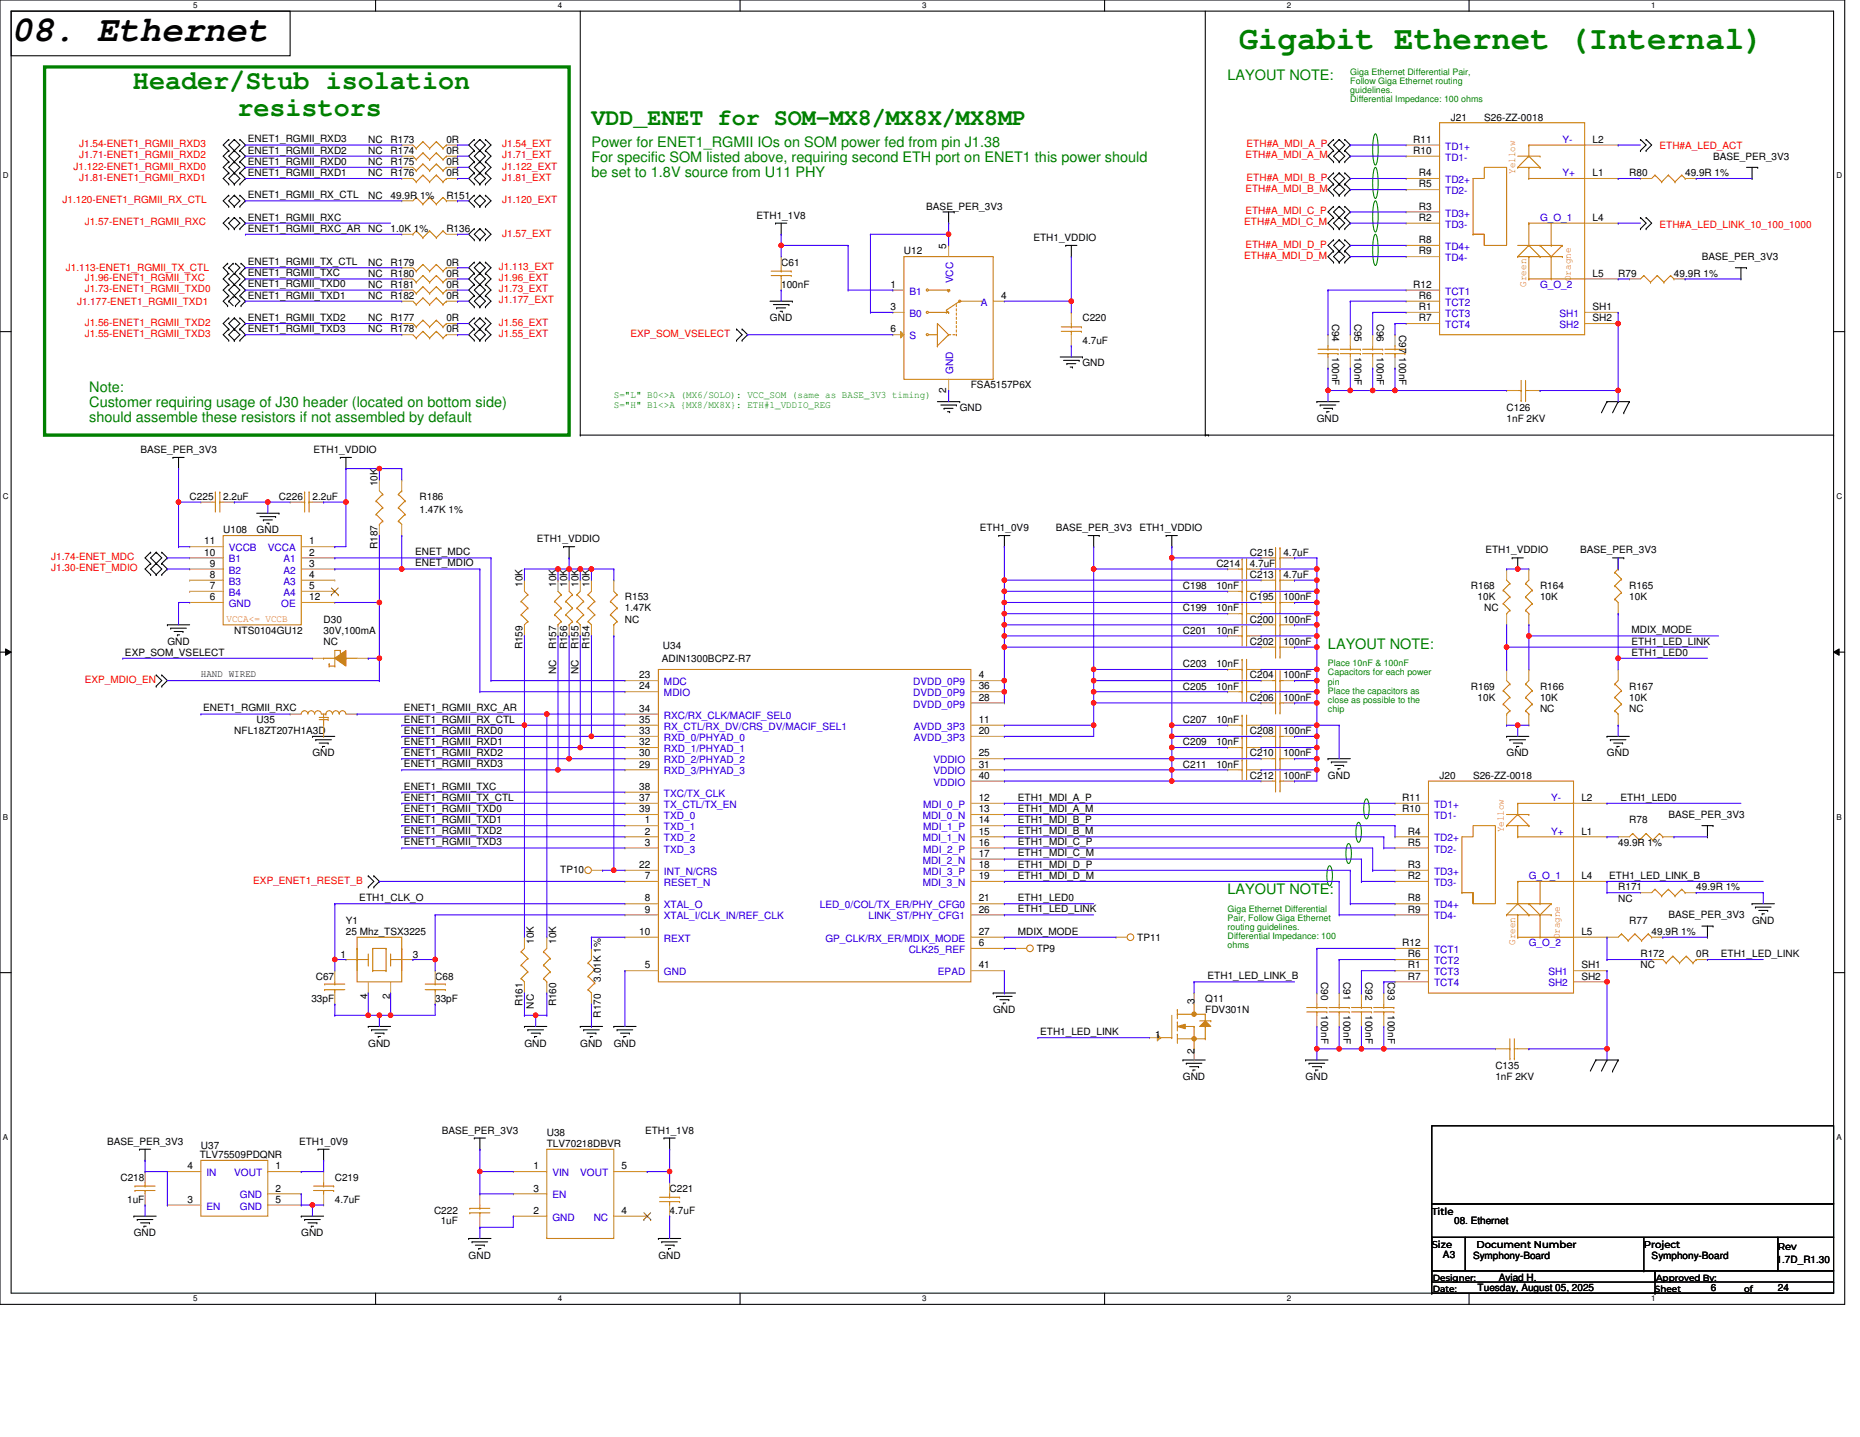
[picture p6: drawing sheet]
<svg xmlns="http://www.w3.org/2000/svg" width="279mm" height="216mm" viewBox="0 0 279 216" stroke-linecap="round" stroke-linejoin="round" font-family="sans-serif">
<defs><g id="words">
<text font-size="5.4" x="1.7" y="6.1">08. Ethernet</text>
<text font-size="4.9" fill="#008000" x="186.1" y="7.4">Gigabit Ethernet (Internal)</text>
<g font-size="4" fill="#008000">
<text x="20" y="13.4">Header/Stub isolation</text>
<text x="35.7" y="17.4">resistors</text>
</g>
<text font-size="3.5" fill="#008000" x="88.8" y="18.8">VDD_ENET for SOM-MX8/MX8X/MX8MP</text>
<g font-size="2.2" fill="#008000">
<text x="184.4" y="12">LAYOUT NOTE:</text>
<text x="88.8" y="22.1">Power for ENET1_RGMII IOs on SOM power fed from pin J1.38</text>
<text x="88.8" y="24.3">For specific SOM listed above, requiring second ETH port on ENET1 this power should</text>
<text x="88.8" y="26.5">be set to 1.8V source from U11 PHY</text>
<text x="13.4" y="58.9">Note:</text>
<text x="13.4" y="61.2">Customer requiring usage of J30 header (located on bottom side)</text>
<text x="13.4" y="63.4">should assemble these resistors if not assembled by default</text>
<text x="199.5" y="97.5">LAYOUT NOTE:</text>
<text x="184.4" y="134.4">LAYOUT NOTE:</text>
</g>
<g font-size="1.5" fill="#f00">
<text x="11.9" y="22.1">J1.54-ENET1_RGMII_RXD3</text>
<text x="11.9" y="23.8">J1.71-ENET1_RGMII_RXD2</text>
<text x="75.4" y="22.1">J1.54_EXT</text>
<text x="75.4" y="23.8">J1.71_EXT</text>
<text x="187.1" y="23.8">ETH#A_MDI_A_M</text>
<text x="187.3" y="22.1">ETH#A_MDI_A_P</text>
<text x="249.3" y="22.5">ETH#A_LED_ACT</text>
<text x="11.1" y="25.5">J1.122-ENET1_RGMII_RXD0</text>
<text x="11.9" y="27.2">J1.81-ENET1_RGMII_RXD1</text>
<text x="75.4" y="27.2">J1.81_EXT</text>
<text x="75.4" y="25.5">J1.122_EXT</text>
<text x="187.1" y="28.8">ETH#A_MDI_B_M</text>
<text x="187.3" y="27.2">ETH#A_MDI_B_P</text>
<text x="9.4" y="30.5">J1.120-ENET1_RGMII_RX_CTL</text>
<text x="12.7" y="33.9">J1.57-ENET1_RGMII_RXC</text>
<text x="75.4" y="30.5">J1.120_EXT</text>
<text x="75.4" y="35.5">J1.57_EXT</text>
<text x="186.9" y="33.9">ETH#A_MDI_C_M</text>
<text x="187.1" y="32.2">ETH#A_MDI_C_P</text>
<text x="249.3" y="34.2">ETH#A_LED_LINK_10_100_1000</text>
<text x="9.9" y="40.7">J1.113-ENET1_RGMII_TX_CTL</text>
<text x="74.9" y="40.6">J1.113_EXT</text>
<text x="186.9" y="38.9">ETH#A_MDI_D_M</text>
<text x="187.1" y="37.2">ETH#A_MDI_D_P</text>
<text x="11.6" y="45.8">J1.177-ENET1_RGMII_TXD1</text>
<text x="12.7" y="42.2">J1.96-ENET1_RGMII_TXC</text>
<text x="12.7" y="43.9">J1.73-ENET1_RGMII_TXD0</text>
<text x="74.9" y="45.6">J1.177_EXT</text>
<text x="74.9" y="43.9">J1.73_EXT</text>
<text x="74.9" y="42.2">J1.96_EXT</text>
<text x="12.7" y="48.9">J1.56-ENET1_RGMII_TXD2</text>
<text x="12.7" y="50.6">J1.55-ENET1_RGMII_TXD3</text>
<text x="74.9" y="48.9">J1.56_EXT</text>
<text x="74.9" y="50.6">J1.55_EXT</text>
<text x="94.7" y="50.6">EXP_SOM_VSELECT</text>
<text x="7.7" y="84.2">J1.74-ENET_MDC</text>
<text x="7.7" y="85.8">J1.30-ENET_MDIO</text>
<text x="12.7" y="102.6">EXP_MDIO_EN</text>
<text x="38" y="132.8">EXP_ENET1_RESET_B</text>
</g>
<g font-size="1.5">
<text x="37.2" y="21.4">ENET1_RGMII_RXD3</text>
<text x="37.2" y="23.1">ENET1_RGMII_RXD2</text>
<text x="55.3" y="21.5">NC</text>
<text x="55.3" y="23.1">NC</text>
<text x="58.7" y="21.5">R173</text>
<text x="58.7" y="23.1">R174</text>
<text x="67.1" y="21.5">0R</text>
<text x="67.1" y="23.1">0R</text>
<text x="212.3" y="23.1">R10</text>
<text x="212.3" y="21.4">R11</text>
<text x="217.9" y="18.1">J21</text>
<text x="223" y="18.1">S26-ZZ-0018</text>
<text x="239.2" y="21.4">L2</text>
<text x="257.3" y="24">BASE_PER_3V3</text>
<text x="37.2" y="24.8">ENET1_RGMII_RXD0</text>
<text x="37.2" y="26.4">ENET1_RGMII_RXD1</text>
<text x="37.2" y="29.8">ENET1_RGMII_RX_CTL</text>
<text x="55.3" y="29.8">NC</text>
<text x="55.3" y="24.8">NC</text>
<text x="55.3" y="26.5">NC</text>
<text x="58.7" y="29.8">49.9R 1%</text>
<text x="58.7" y="24.8">R175</text>
<text x="58.7" y="26.5">R176</text>
<text x="67.1" y="29.8">R151</text>
<text x="67.1" y="24.8">0R</text>
<text x="67.1" y="26.5">0R</text>
<text x="213.1" y="26.5">R4</text>
<text x="213.1" y="28.1">R5</text>
<text x="239.2" y="26.5">L1</text>
<text x="244.7" y="26.5">R80</text>
<text x="253.1" y="26.5">49.9R 1%</text>
<text x="37.2" y="33.1">ENET1_RGMII_RXC</text>
<text x="37.2" y="34.8">ENET1_RGMII_RXC_AR</text>
<text x="55.3" y="34.9">NC</text>
<text x="58.7" y="34.9">1.0K 1%</text>
<text x="67.1" y="34.9">R136</text>
<text x="113.7" y="32.9">ETH1_1V8</text>
<text x="139.1" y="31.5">BASE_PER_3V3</text>
<text x="213.1" y="33.2">R2</text>
<text x="213.1" y="31.5">R3</text>
<text x="239.2" y="33.2">L4</text>
<text x="37.2" y="39.8">ENET1_RGMII_TX_CTL</text>
<text x="37.2" y="41.5">ENET1_RGMII_TXC</text>
<text x="55.3" y="39.9">NC</text>
<text x="55.3" y="41.6">NC</text>
<text x="58.7" y="39.9">R179</text>
<text x="58.7" y="41.6">R180</text>
<text x="67.1" y="39.9">0R</text>
<text x="67.1" y="41.6">0R</text>
<text x="117.3" y="39.9">C61</text>
<text x="135.8" y="38.2">U12</text>
<text x="142.1" y="37.4" transform="rotate(-90 142.1 37.4)">5</text>
<text x="155.2" y="36.2">ETH1_VDDIO</text>
<text x="213.1" y="36.5">R8</text>
<text x="213.1" y="38.2">R9</text>
<text x="239.2" y="41.6">L5</text>
<text x="243.1" y="41.6">R79</text>
<text x="251.5" y="41.6">49.9R 1%</text>
<text x="255.7" y="39.1">BASE_PER_3V3</text>
<text x="37.2" y="43.2">ENET1_RGMII_TXD0</text>
<text x="37.2" y="44.9">ENET1_RGMII_TXD1</text>
<text x="55.3" y="44.9">NC</text>
<text x="55.3" y="43.3">NC</text>
<text x="58.7" y="44.9">R182</text>
<text x="58.7" y="43.3">R181</text>
<text x="67.1" y="44.9">0R</text>
<text x="67.1" y="43.3">0R</text>
<text x="117.3" y="43.3">100nF</text>
<text x="133.8" y="46.6">3</text>
<text x="133.8" y="43.2">1</text>
<text x="150.4" y="44.9">4</text>
<text x="212.3" y="43.2">R12</text>
<text x="213.1" y="46.6">R1</text>
<text x="213.1" y="44.9">R6</text>
<text x="239.2" y="46.6">SH1</text>
<text x="37.2" y="48.2">ENET1_RGMII_TXD2</text>
<text x="37.2" y="49.9">ENET1_RGMII_TXD3</text>
<text x="55.3" y="48.3">NC</text>
<text x="55.3" y="50">NC</text>
<text x="58.7" y="48.3">R177</text>
<text x="58.7" y="50">R178</text>
<text x="67.1" y="48.3">0R</text>
<text x="67.1" y="50">0R</text>
<text x="115.7" y="48.3">GND</text>
<text x="133.8" y="49.9">6</text>
<text x="162.6" y="48.3">C220</text>
<text x="162.6" y="51.6">4.7uF</text>
<text x="200.1" y="48.6" transform="rotate(90 200.1 48.6)">C94</text>
<text x="200.1" y="53.6" transform="rotate(90 200.1 53.6)">100nF</text>
<text x="203.5" y="48.6" transform="rotate(90 203.5 48.6)">C95</text>
<text x="203.5" y="53.6" transform="rotate(90 203.5 53.6)">100nF</text>
<text x="206.8" y="48.6" transform="rotate(90 206.8 48.6)">C96</text>
<text x="206.8" y="53.6" transform="rotate(90 206.8 53.6)">100nF</text>
<text x="210.2" y="50.3" transform="rotate(90 210.2 50.3)">C97 100nF</text>
<text x="213.1" y="48.3">R7</text>
<text x="239.2" y="48.3">SH2</text>
<text x="142.1" y="59" transform="rotate(-90 142.1 59)">2</text>
<text x="145.8" y="58.3">FSA5157P6X</text>
<text x="162.6" y="55">GND</text>
<text x="144.2" y="61.7">GND</text>
<text x="197.8" y="63.4">GND</text>
<text x="226.3" y="61.7">C126</text>
<text x="226.3" y="63.4">1nF 2KV</text>
<text x="21.1" y="68.1">BASE_PER_3V3</text>
<text x="47.1" y="68.1">ETH1_VDDIO</text>
<text x="28.5" y="75.1">C225</text>
<text x="33.5" y="75.1">2.2uF</text>
<text x="41.9" y="75.1">C226</text>
<text x="46.9" y="75.1">2.2uF</text>
<text x="56.7" y="73.1" transform="rotate(-90 56.7 73.1)">10K</text>
<text x="63" y="75.1">R186</text>
<text x="63" y="77.1">1.47K 1%</text>
<text x="30.7" y="83.5">10</text>
<text x="30.7" y="81.8">11</text>
<text x="33.5" y="80.1">U108</text>
<text x="38.6" y="80.1">GND</text>
<text x="46.4" y="81.8">1</text>
<text x="46.4" y="83.5">2</text>
<text x="56.7" y="82.5" transform="rotate(-90 56.7 82.5)">R187</text>
<text x="62.4" y="83.4">ENET_MDC</text>
<text x="80.6" y="81.5">ETH1_VDDIO</text>
<text x="147.2" y="79.8">ETH1_0V9</text>
<text x="158.6" y="79.8">BASE_PER_3V3</text>
<text x="171.2" y="79.8">ETH1_VDDIO</text>
<text x="187.7" y="83.5">C215</text>
<text x="192.8" y="83.5">4.7uF</text>
<text x="223.1" y="83.2">ETH1_VDDIO</text>
<text x="237.4" y="83.2">BASE_PER_3V3</text>
<text x="31.5" y="88.5">7</text>
<text x="31.5" y="86.8">8</text>
<text x="31.5" y="85.1">9</text>
<text x="46.4" y="85.1">3</text>
<text x="46.4" y="86.8">4</text>
<text x="46.4" y="88.5">5</text>
<text x="62.4" y="85.1">ENET_MDIO</text>
<text x="78.5" y="88.2" transform="rotate(-90 78.5 88.2)">10K</text>
<text x="83.5" y="88.2" transform="rotate(-90 83.5 88.2)">10K</text>
<text x="85.2" y="88.2" transform="rotate(-90 85.2 88.2)">10K</text>
<text x="86.9" y="88.2" transform="rotate(-90 86.9 88.2)">10K</text>
<text x="88.6" y="88.2" transform="rotate(-90 88.6 88.2)">10K</text>
<text x="177.7" y="88.5">C198</text>
<text x="182.7" y="85.2">C214</text>
<text x="182.7" y="88.5">10nF</text>
<text x="187.7" y="86.8">C213</text>
<text x="187.7" y="85.2">4.7uF</text>
<text x="192.8" y="86.8">4.7uF</text>
<text x="220.9" y="88.5">R168</text>
<text x="231.3" y="88.5">R164</text>
<text x="244.7" y="88.5">R165</text>
<text x="31.5" y="90.2">6</text>
<text x="35.2" y="95.2">NTS0104GU12</text>
<text x="46.4" y="90.2">12</text>
<text x="48.6" y="93.5">D30</text>
<text x="48.6" y="95.2">30V,100mA</text>
<text x="93.9" y="90.2">R153</text>
<text x="93.9" y="91.9">1.47K</text>
<text x="93.9" y="93.5">NC</text>
<text x="177.7" y="91.9">C199</text>
<text x="177.7" y="95.2">C201</text>
<text x="182.7" y="91.9">10nF</text>
<text x="182.7" y="95.2">10nF</text>
<text x="187.7" y="90.2">C195</text>
<text x="187.7" y="93.5">C200</text>
<text x="192.8" y="90.2">100nF</text>
<text x="192.8" y="93.5">100nF</text>
<text x="222" y="90.2">10K</text>
<text x="223" y="91.9">NC</text>
<text x="231.3" y="90.2">10K</text>
<text x="244.7" y="90.2">10K</text>
<text x="245.1" y="95.2">MDIX_MODE</text>
<text x="18.8" y="98.5">EXP_SOM_VSELECT</text>
<text x="25.1" y="96.9">GND</text>
<text x="30.2" y="101.8">HAND WIRED</text>
<text x="48.6" y="96.9">NC</text>
<text x="78.5" y="97.6" transform="rotate(-90 78.5 97.6)">R159</text>
<text x="83.5" y="101.3" transform="rotate(-90 83.5 101.3)">NC</text>
<text x="83.5" y="97.6" transform="rotate(-90 83.5 97.6)">R157</text>
<text x="85.2" y="97.6" transform="rotate(-90 85.2 97.6)">R156</text>
<text x="86.9" y="101.3" transform="rotate(-90 86.9 101.3)">NC</text>
<text x="86.9" y="97.6" transform="rotate(-90 86.9 97.6)">R155</text>
<text x="88.6" y="97.6" transform="rotate(-90 88.6 97.6)">R154</text>
<text x="96" y="101.9">23</text>
<text x="99.4" y="99.4">ADIN1300BCPZ-R7</text>
<text x="99.6" y="97.6">U34</text>
<text x="147" y="101.9">4</text>
<text x="177.7" y="100.2">C203</text>
<text x="182.7" y="100.2">10nF</text>
<text x="187.7" y="96.9">C202</text>
<text x="187.7" y="101.9">C204</text>
<text x="192.8" y="96.9">100nF</text>
<text x="192.8" y="101.9">100nF</text>
<text x="245.1" y="98.5">ETH1_LED0</text>
<text x="245.1" y="96.8">ETH1_LED_LINK</text>
<text x="30.5" y="106.9">ENET1_RGMII_RXC</text>
<text x="60.7" y="106.9">ENET1_RGMII_RXC_AR</text>
<text x="96" y="103.6">24</text>
<text x="96" y="106.9">34</text>
<text x="147" y="105.3">28</text>
<text x="147" y="103.6">36</text>
<text x="177.7" y="103.6">C205</text>
<text x="182.7" y="103.6">10nF</text>
<text x="187.7" y="105.3">C206</text>
<text x="192.8" y="105.3">100nF</text>
<text x="220.9" y="103.6">R169</text>
<text x="222" y="105.3">10K</text>
<text x="231.3" y="103.6">R166</text>
<text x="231.3" y="105.3">10K</text>
<text x="231.3" y="107">NC</text>
<text x="244.7" y="103.6">R167</text>
<text x="244.7" y="105.3">10K</text>
<text x="244.7" y="107">NC</text>
<text x="35.2" y="110.3">NFL18ZT207H1A3D</text>
<text x="38.6" y="108.6">U35</text>
<text x="46.9" y="113.7">GND</text>
<text x="60.7" y="110.2">ENET1_RGMII_RXD0</text>
<text x="60.7" y="111.9">ENET1_RGMII_RXD1</text>
<text x="60.7" y="113.6">ENET1_RGMII_RXD2</text>
<text x="60.7" y="108.6">ENET1_RGMII_RX_CTL</text>
<text x="96" y="113.6">30</text>
<text x="96" y="112">32</text>
<text x="96" y="110.3">33</text>
<text x="96" y="108.6">35</text>
<text x="147" y="108.6">11</text>
<text x="147" y="110.3">20</text>
<text x="147" y="113.6">25</text>
<text x="177.7" y="108.6">C207</text>
<text x="177.7" y="112">C209</text>
<text x="182.7" y="108.6">10nF</text>
<text x="182.7" y="112">10nF</text>
<text x="187.7" y="110.3">C208</text>
<text x="187.7" y="113.7">C210</text>
<text x="192.8" y="110.3">100nF</text>
<text x="192.8" y="113.7">100nF</text>
<text x="226.3" y="113.7">GND</text>
<text x="241.4" y="113.7">GND</text>
<text x="60.7" y="115.3">ENET1_RGMII_RXD3</text>
<text x="60.7" y="118.6">ENET1_RGMII_TXC</text>
<text x="96" y="115.3">29</text>
<text x="96" y="118.7">38</text>
<text x="147" y="115.3">31</text>
<text x="147" y="117">40</text>
<text x="177.7" y="115.3">C211</text>
<text x="182.7" y="115.3">10nF</text>
<text x="187.7" y="117">C212</text>
<text x="192.8" y="117">100nF</text>
<text x="199.5" y="117">GND</text>
<text x="216.2" y="117">J20</text>
<text x="221.3" y="117">S26-ZZ-0018</text>
<text x="60.7" y="122">ENET1_RGMII_TXD0</text>
<text x="60.7" y="123.7">ENET1_RGMII_TXD1</text>
<text x="60.7" y="125.3">ENET1_RGMII_TXD2</text>
<text x="60.7" y="120.3">ENET1_RGMII_TX_CTL</text>
<text x="96" y="120.3">37</text>
<text x="96" y="122">39</text>
<text x="96.9" y="123.7">1</text>
<text x="96.9" y="125.4">2</text>
<text x="147" y="120.3">12</text>
<text x="147" y="122">13</text>
<text x="147" y="123.7">14</text>
<text x="147" y="125.4">15</text>
<text x="152.9" y="120.3">ETH1_MDI_A_P</text>
<text x="152.9" y="122">ETH1_MDI_A_M</text>
<text x="152.9" y="123.7">ETH1_MDI_B_P</text>
<text x="152.9" y="125.3">ETH1_MDI_B_M</text>
<text x="210.6" y="122">R10</text>
<text x="210.6" y="120.3">R11</text>
<text x="211.5" y="125.4">R4</text>
<text x="237.5" y="120.3">L2</text>
<text x="237.5" y="125.4">L1</text>
<text x="243.4" y="120.3">ETH1_LED0</text>
<text x="244.7" y="123.7">R78</text>
<text x="250.6" y="122.9">BASE_PER_3V3</text>
<text x="60.7" y="127">ENET1_RGMII_TXD3</text>
<text x="84.1" y="131.1">TP10</text>
<text x="96" y="130.4">22</text>
<text x="96.9" y="127.1">3</text>
<text x="147" y="127.1">16</text>
<text x="147" y="128.7">17</text>
<text x="147" y="130.4">18</text>
<text x="152.9" y="127">ETH1_MDI_C_P</text>
<text x="152.9" y="128.7">ETH1_MDI_C_M</text>
<text x="152.9" y="130.4">ETH1_MDI_D_P</text>
<text x="211.5" y="130.4">R3</text>
<text x="211.5" y="127.1">R5</text>
<text x="243.1" y="127.1">49.9R 1%</text>
<text x="54" y="135.4">ETH1_CLK_O</text>
<text x="96.9" y="132.1">7</text>
<text x="96.9" y="135.4">8</text>
<text x="96.9" y="137.1">9</text>
<text x="147" y="132.1">19</text>
<text x="147" y="135.4">21</text>
<text x="147" y="137.1">26</text>
<text x="152.9" y="132">ETH1_MDI_D_M</text>
<text x="152.9" y="137.1">ETH1_LED_LINK</text>
<text x="152.9" y="135.4">ETH1_LED0</text>
<text x="211.5" y="132.1">R2</text>
<text x="211.5" y="135.4">R8</text>
<text x="211.5" y="137.1">R9</text>
<text x="237.5" y="132.1">L4</text>
<text x="241.7" y="132">ETH1_LED_LINK_B</text>
<text x="243.1" y="133.8">R171</text>
<text x="243.1" y="135.5">NC</text>
<text x="250.6" y="138">BASE_PER_3V3</text>
<text x="254.8" y="133.8">49.9R 1%</text>
<text x="51.1" y="144">1</text>
<text x="52" y="138.8">Y1</text>
<text x="52" y="140.5">25 Mhz_TSX3225</text>
<text x="62" y="144">3</text>
<text x="80.2" y="141.8" transform="rotate(-90 80.2 141.8)">10K</text>
<text x="83.5" y="141.8" transform="rotate(-90 83.5 141.8)">10K</text>
<text x="96" y="140.5">10</text>
<text x="147" y="142.1">6</text>
<text x="147" y="140.5">27</text>
<text x="152.9" y="140.4">MDIX_MODE</text>
<text x="155.7" y="143">TP9</text>
<text x="170.8" y="141.3">TP11</text>
<text x="210.6" y="142.1">R12</text>
<text x="211.5" y="143.8">R6</text>
<text x="237.5" y="140.5">L5</text>
<text x="244.7" y="138.8">R77</text>
<text x="246.4" y="143.8">R172</text>
<text x="248.1" y="140.5">49.9R 1%</text>
<text x="254.8" y="143.8">0R</text>
<text x="258.5" y="143.8">ETH1_LED_LINK</text>
<text x="263.2" y="138.8">GND</text>
<text x="47.4" y="147.2">C67</text>
<text x="65.4" y="147.2">C68</text>
<text x="90.2" y="147.5" transform="rotate(-90 90.2 147.5)">3.01K 1%</text>
<text x="96.9" y="145.5">5</text>
<text x="147" y="145.5">41</text>
<text x="181.4" y="147.1">ETH1_LED_LINK_B</text>
<text x="198.4" y="147.5" transform="rotate(90 198.4 147.5)">C90</text>
<text x="201.8" y="147.5" transform="rotate(90 201.8 147.5)">C91</text>
<text x="205.1" y="147.5" transform="rotate(90 205.1 147.5)">C92</text>
<text x="208.5" y="147.5" transform="rotate(90 208.5 147.5)">C93</text>
<text x="211.5" y="145.5">R1</text>
<text x="211.5" y="147.2">R7</text>
<text x="237.5" y="145.5">SH1</text>
<text x="237.5" y="147.2">SH2</text>
<text x="246.4" y="145.5">NC</text>
<text x="46.8" y="150.5">33pF</text>
<text x="55.2" y="150" transform="rotate(-90 55.2 150)">4</text>
<text x="58.5" y="150" transform="rotate(-90 58.5 150)">2</text>
<text x="65.4" y="150.5">33pF</text>
<text x="78.5" y="151.2" transform="rotate(-90 78.5 151.2)">R161</text>
<text x="80.2" y="151.5" transform="rotate(-90 80.2 151.5)">NC</text>
<text x="83.5" y="151.2" transform="rotate(-90 83.5 151.2)">R160</text>
<text x="90.2" y="152.9" transform="rotate(-90 90.2 152.9)">R170</text>
<text x="149.2" y="152.2">GND</text>
<text x="156.2" y="155.5">ETH1_LED_LINK</text>
<text x="173.5" y="155.9">1</text>
<text x="179.4" y="150.9" transform="rotate(-90 179.4 150.9)">3</text>
<text x="181" y="150.5">Q11</text>
<text x="181" y="152.2">FDV301N</text>
<text x="198.4" y="152.5" transform="rotate(90 198.4 152.5)">100nF</text>
<text x="201.8" y="152.5" transform="rotate(90 201.8 152.5)">100nF</text>
<text x="205.1" y="152.5" transform="rotate(90 205.1 152.5)">100nF</text>
<text x="208.5" y="152.5" transform="rotate(90 208.5 152.5)">100nF</text>
<text x="55.3" y="157.2">GND</text>
<text x="78.8" y="157.2">GND</text>
<text x="87.2" y="157.2">GND</text>
<text x="92.2" y="157.2">GND</text>
<text x="179.4" y="158.4" transform="rotate(-90 179.4 158.4)">2</text>
<text x="224.6" y="160.6">C135</text>
<text x="177.7" y="162.3">GND</text>
<text x="196.1" y="162.3">GND</text>
<text x="224.6" y="162.3">1nF 2KV</text>
<text x="16.1" y="172">BASE_PER_3V3</text>
<text x="30.2" y="172.7">U37</text>
<text x="44.9" y="172">ETH1_0V9</text>
<text x="66.4" y="170.3">BASE_PER_3V3</text>
<text x="82.1" y="170.7">U38</text>
<text x="82.1" y="172.3">TLV70218DBVR</text>
<text x="96.9" y="170.3">ETH1_1V8</text>
<text x="18.1" y="177.4">C218</text>
<text x="28.2" y="175.7">4</text>
<text x="30" y="174">TLV75509PDQNR</text>
<text x="41.4" y="175.7">1</text>
<text x="41.4" y="179">2</text>
<text x="50.3" y="177.4">C219</text>
<text x="80.1" y="175.7">1</text>
<text x="80.1" y="179">3</text>
<text x="93.4" y="175.7">5</text>
<text x="100.6" y="179">C221</text>
<text x="19.1" y="180.7">1uF</text>
<text x="20.1" y="185.7">GND</text>
<text x="28.2" y="180.7">3</text>
<text x="41.4" y="180.7">5</text>
<text x="45.3" y="185.7">GND</text>
<text x="50.3" y="180.7">4.7uF</text>
<text x="65.2" y="182.4">C222</text>
<text x="66.2" y="183.9">1uF</text>
<text x="80.1" y="182.4">2</text>
<text x="93.4" y="182.4">4</text>
<text x="100.6" y="182.4">4.7uF</text>
<text x="215.1" y="182.5">Title</text>
<text x="218.4" y="183.9">08. Ethernet</text>
<text x="70.4" y="189.1">GND</text>
<text x="98.9" y="189.1">GND</text>
<text x="215.1" y="187.6">Size</text>
<text x="216.8" y="188.9">A3</text>
<text x="221.3" y="189.1">Symphony-Board</text>
<text x="221.8" y="187.6">Document Number</text>
<text x="246.9" y="187.6">Project</text>
<text x="248.1" y="189.1">Symphony-Board</text>
<text x="266.9" y="189.8">1.7D_R1.30</text>
<text x="267" y="187.7">Rev</text>
<text x="222" y="194">Tuesday, August 05, 2025</text>
<text x="225.1" y="192.4">Aviad H.</text>
<text x="257" y="194">6</text>
<text x="267" y="194">24</text>
</g>
<g font-size="1.5" fill="#00c">
<text x="217.1" y="22.5">TD1+</text>
<text x="234.7" y="21.5">Y-</text>
<text x="217.1" y="27.5">TD2+</text>
<text x="217.1" y="24.2">TD1-</text>
<text x="217.1" y="29.2">TD2-</text>
<text x="234.7" y="26.5">Y+</text>
<text x="217.1" y="34.2">TD3-</text>
<text x="217.1" y="32.5">TD3+</text>
<text x="231.3" y="33.2">G_O_1</text>
<text x="217.1" y="37.6">TD4+</text>
<text x="217.1" y="39.2">TD4-</text>
<text x="136.6" y="47.6">B0</text>
<text x="136.6" y="44.3">B1</text>
<text x="143.2" y="42.6" transform="rotate(-90 143.2 42.6)">VCC</text>
<text x="147.4" y="45.9">A</text>
<text x="217.1" y="47.6">TCT3</text>
<text x="217.1" y="45.9">TCT2</text>
<text x="217.1" y="44.3">TCT1</text>
<text x="231.3" y="43.3">G_O_2</text>
<text x="234.3" y="47.6">SH1</text>
<text x="136.6" y="51">S</text>
<text x="217.1" y="49.3">TCT4</text>
<text x="234.3" y="49.3">SH2</text>
<text x="143.2" y="56.2" transform="rotate(-90 143.2 56.2)">GND</text>
<text x="34.4" y="82.8">VCCB</text>
<text x="40.2" y="82.8">VCCA</text>
<text x="34.4" y="89.5">B4</text>
<text x="34.4" y="87.9">B3</text>
<text x="34.4" y="86.2">B2</text>
<text x="34.4" y="84.5">B1</text>
<text x="42.6" y="84.5">A1</text>
<text x="42.6" y="86.2">A2</text>
<text x="42.6" y="87.9">A3</text>
<text x="42.6" y="89.5">A4</text>
<text x="34.4" y="91.2">GND</text>
<text x="42.2" y="91.2">OE</text>
<text x="99.7" y="102.9">MDC</text>
<text x="99.7" y="104.6">MDIO</text>
<text x="99.7" y="108">RXC/RX_CLK/MACIF_SEL0</text>
<text x="137.2" y="102.9">DVDD_0P9</text>
<text x="137.2" y="106.3">DVDD_0P9</text>
<text x="137.2" y="104.6">DVDD_0P9</text>
<text x="99.7" y="113">RXD_1/PHYAD_1</text>
<text x="99.7" y="111.3">RXD_0/PHYAD_0</text>
<text x="99.7" y="109.7">RX_CTL/RX_DV/CRS_DV/MACIF_SEL1</text>
<text x="137.3" y="109.7">AVDD_3P3</text>
<text x="137.3" y="111.3">AVDD_3P3</text>
<text x="99.7" y="116.4">RXD_3/PHYAD_3</text>
<text x="99.7" y="114.7">RXD_2/PHYAD_2</text>
<text x="99.7" y="119.7">TXC/TX_CLK</text>
<text x="140.2" y="114.7">VDDIO</text>
<text x="140.2" y="116.4">VDDIO</text>
<text x="140.2" y="118">VDDIO</text>
<text x="99.7" y="124.7">TXD_1</text>
<text x="99.7" y="121.4">TX_CTL/TX_EN</text>
<text x="99.7" y="123.1">TXD_0</text>
<text x="138.6" y="123.1">MDI_0_N</text>
<text x="138.7" y="121.4">MDI_0_P</text>
<text x="138.7" y="124.7">MDI_1_P</text>
<text x="215.4" y="123.1">TD1-</text>
<text x="215.4" y="121.4">TD1+</text>
<text x="233" y="120.4">Y-</text>
<text x="233" y="125.4">Y+</text>
<text x="99.7" y="126.4">TXD_2</text>
<text x="99.7" y="128.1">TXD_3</text>
<text x="99.7" y="131.4">INT_N/CRS</text>
<text x="138.6" y="126.4">MDI_1_N</text>
<text x="138.6" y="129.8">MDI_2_N</text>
<text x="138.7" y="128.1">MDI_2_P</text>
<text x="138.7" y="131.4">MDI_3_P</text>
<text x="215.4" y="131.4">TD3+</text>
<text x="215.4" y="126.4">TD2+</text>
<text x="215.4" y="128.1">TD2-</text>
<text x="99.7" y="133.1">RESET_N</text>
<text x="99.7" y="136.5">XTAL_O</text>
<text x="123.1" y="136.5">LED_0/COL/TX_ER/PHY_CFG0</text>
<text x="138.6" y="133.1">MDI_3_N</text>
<text x="215.4" y="133.1">TD3-</text>
<text x="215.4" y="136.5">TD4+</text>
<text x="229.7" y="132.1">G_O_1</text>
<text x="99.7" y="138.1">XTAL_I/CLK_IN/REF_CLK</text>
<text x="99.7" y="141.5">REXT</text>
<text x="124" y="141.5">GP_CLK/RX_ER/MDIX_MODE</text>
<text x="130.5" y="138.1">LINK_ST/PHY_CFG1</text>
<text x="136.5" y="143.2">CLK25_REF</text>
<text x="215.4" y="138.1">TD4-</text>
<text x="215.4" y="143.2">TCT1</text>
<text x="229.7" y="142.2">G_O_2</text>
<text x="99.7" y="146.5">GND</text>
<text x="140.9" y="146.5">EPAD</text>
<text x="215.4" y="146.5">TCT3</text>
<text x="215.4" y="148.2">TCT4</text>
<text x="215.4" y="144.9">TCT2</text>
<text x="232.6" y="146.5">SH1</text>
<text x="232.6" y="148.2">SH2</text>
<text x="31" y="176.7">IN</text>
<text x="35.2" y="176.7">VOUT</text>
<text x="83" y="176.7">VIN</text>
<text x="87.2" y="176.7">VOUT</text>
<text x="31" y="181.7">EN</text>
<text x="36" y="180.1">GND</text>
<text x="36" y="181.7">GND</text>
<text x="83" y="180.1">EN</text>
<text x="83" y="183.4">GND</text>
<text x="89.2" y="183.4">NC</text>
</g>
<g font-size="1.5" fill="#cc8006">
<text x="227.6" y="26.2" transform="rotate(-90 227.6 26.2)">Yellow</text>
<text x="229.3" y="43.1" transform="rotate(-90 229.3 43.1)">Green</text>
<text x="236" y="42.2" transform="rotate(-90 236 42.2)">Oragne</text>
<text x="34" y="93.4">VCCA&lt;= VCCB</text>
<text x="225.9" y="125.1" transform="rotate(-90 225.9 125.1)">Yellow</text>
<text x="227.6" y="142" transform="rotate(-90 227.6 142)">Green</text>
<text x="234.3" y="141.1" transform="rotate(-90 234.3 141.1)">Oragne</text>
</g>
<g font-size="1.5" fill="#008000">
<text x="92.2" y="59.9">S=&quot;L&quot; B0&lt;&gt;A (MX6/SOLO): VCC_SOM (same as BASE_3V3 timing)</text>
<text x="92.2" y="61.4">S=&quot;H&quot; B1&lt;&gt;A {MX8/MX8X}: ETH#1_VDDIO_REG</text>
</g>
<g font-size="1.3" fill="#008000">
<text x="202.8" y="11.3">Giga Ethernet Differential Pair,</text>
<text x="202.8" y="12.6">Follow Giga Ethernet routing</text>
<text x="202.8" y="14">guidelines.</text>
<text x="202.8" y="15.4">Differential Impedance: 100 ohms</text>
<text x="199.5" y="100.1">Place 10nF &amp; 100nF</text>
<text x="199.5" y="101.5">Capacitors for each power</text>
<text x="199.5" y="102.8">pin</text>
<text x="199.5" y="104.2">Place the capacitors as</text>
<text x="199.5" y="105.6">close as possible to the</text>
<text x="199.5" y="107">chip</text>
<text x="184.4" y="137">Giga Ethernet Differential</text>
<text x="184.4" y="138.4">Pair, Follow Giga Ethernet</text>
<text x="184.4" y="139.7">routing guidelines.</text>
<text x="184.4" y="141.1">Differential Impedance: 100</text>
<text x="184.4" y="142.5">ohms</text>
</g>
<g font-size="1.3">
<text x="215.2" y="194.1">Date:</text>
<text x="215.2" y="192.4">Designer:</text>
<text x="248.6" y="194.1">Sheet</text>
<text x="248.8" y="192.4">Approved By:</text>
<text x="262" y="194.1">of</text>
</g>
<g font-size="1.2">
<text x="29" y="1.2">5</text>
<text x="83.8" y="1.2">4</text>
<text x="138.5" y="1.2">3</text>
<text x="193.3" y="1.2">2</text>
<text x="248" y="1.2">1</text>
<text x=".4" y="26.8">D</text>
<text x="275.9" y="26.8">D</text>
<text x=".4" y="75">C</text>
<text x="275.9" y="75">C</text>
<text x=".4" y="123.1">B</text>
<text x="275.9" y="123.1">B</text>
<text x=".4" y="171.3">A</text>
<text x="275.9" y="171.3">A</text>
<text x="29" y="195.5">5</text>
<text x="83.8" y="195.5">4</text>
<text x="138.5" y="195.5">3</text>
<text x="193.3" y="195.5">2</text>
<text x="248" y="195.5">1</text>
</g>
</g></defs>
<path d="M0 0h277.1v196h-277.1zM1.7 1.7h273.7v192.6h-273.7z" fill="none" stroke="#000" stroke-width=".16"/>
<g fill="#fff">
<path d="M29 .2h.7v1.3h-.7z"/>
<path d="M29 194.5h.7v1.3h-.7z"/>
</g>
<path d="M56.4 0v1.7M56.4 194.3v1.7" fill="none" stroke="#000" stroke-width=".16"/>
<g fill="#fff">
<path d="M83.8 .2h.7v1.3h-.7z"/>
<path d="M83.8 194.5h.7v1.3h-.7z"/>
</g>
<path d="M111.2 0v1.7M111.2 194.3v1.7" fill="none" stroke="#000" stroke-width=".16"/>
<g fill="#fff">
<path d="M138.5 .2h.7v1.3h-.7z"/>
<path d="M138.5 194.5h.7v1.3h-.7z"/>
</g>
<path d="M165.9 0v1.7M165.9 194.3v1.7" fill="none" stroke="#000" stroke-width=".16"/>
<g fill="#fff">
<path d="M193.3 .2h.7v1.3h-.7z"/>
<path d="M193.3 194.5h.7v1.3h-.7z"/>
</g>
<path d="M220.7 0v1.7M220.7 194.3v1.7" fill="none" stroke="#000" stroke-width=".16"/>
<g fill="#fff">
<path d="M248 .2h.7v1.3h-.7z"/>
<path d="M248 194.5h.7v1.3h-.7z"/>
<path d="M.4 25.7h.9v1.4h-.9z"/>
<path d="M275.9 25.7h.8v1.4h-.8z"/>
<path d="M.4 73.9h.9v1.3h-.9z"/>
<path d="M275.9 73.9h.8v1.3h-.8z"/>
</g>
<path d="M0 49.8h1.7M275.4 49.8h1.7" fill="none" stroke="#000" stroke-width=".16"/>
<g fill="#fff">
<path d="M.4 122.1h.8v1.3h-.8z"/>
<path d="M275.9 122.1h.7v1.3h-.7z"/>
</g>
<path d="M0 98h1.7M275.4 98h1.7" fill="none" stroke="#000" stroke-width=".16"/>
<path d="M.8 97.5l.9 .5-.9 .5zM275.4 98l.9-.5v1z" fill="#000"/>
<path d="M.8 97.5l.9 .5-.9 .5zM275.4 98l.9-.5v1z" fill="none" stroke="#000" stroke-width=".15"/>
<g fill="#fff">
<path d="M.4 170.2h.8v1.3h-.8z"/>
<path d="M275.8 170.2h.8v1.3h-.8z"/>
</g>
<g fill="none" stroke="#000" stroke-width=".16">
<path d="M1.7 1.7h41.9v6.7h-41.9zM87.2 1.7v63.7M181 1.7v63.7M34.2 39.6h.1M34.2 39.6l-.7 .6 .7 .7M34.4 26h.1M34.4 27.7h.1M34.4 29.3h.1M34.4 31h.1M34.4 32.7h.1M34.4 34.4h.1M34.4 21h.1"/>
<path d="M34.4 22.6h.1M34.4 24.3h.1M34.4 22.6l-.9 .9 .9 .8M34.4 29.3l-.9 .9 .9 .8M34.4 26l-.9 .8 .9 .9M34.4 32.7l-.9 .8 .9 .9M34.4 21l-.9 .8 .9 .8M34.4 24.3l-.9 .8 .9 .9M35 39.6h.1M35 39.6l-.6 .6M35.2 27.7h.1M35.2 26h.1"/>
<path d="M35.2 31h.1M35.2 29.3h.1M35.2 34.4h.1M35.2 32.7h.1M35.2 22.6h.1M35.2 21h.1M35.2 24.3h.1M35.2 24.3l-.8 .8 1.6 1.7-.8 .9M35.2 24.3l.8 .8-1.6 1.7 .8 .9M35.2 29.3l.8 .9-.8 .8M35.2 29.3l-.8 .9 .8 .8M35.2 32.7l.8 .8-.8 .9"/>
<path d="M35.2 32.7l-.8 .8 .8 .9M35.2 21l.8 .8-1.6 1.7 .8 .8M35.2 21l-.8 .8 1.6 1.7-.8 .8M35.4 39.6h.1M35.4 39.6l.6 .6-.6 .7M36 26h.1M36 27.7h.1M36 29.3h.1M36 31h.1M36 32.7h.1M36 34.4h.1M36 21h.1"/>
<path d="M36 22.6h.1M36 24.3h.1M36 26l.9 .8-.9 .9M36 22.6l.9 .9-.9 .8M36 29.3l.9 .9-.9 .8M36 32.7l.9 .8-.9 .9M36 21l.9 .8-.9 .8M36 24.3l.9 .8-.9 .9M36.2 39.6h.1M36.2 39.6l.7 .6-.7 .7M71.2 39.4h.1M71.2 26h.1"/>
<path d="M71.2 27.7h.1M71.2 29.3h.1M71.2 31h.1M71.2 21h.1M71.2 22.6h.1M71.2 24.3h.1M71.2 34.4h.1M71.2 36h.1M71.2 39.4l-.8 .8 .8 .9M71.2 26l-.8 .8 .8 .9M71.2 29.3l-.8 .9 .8 .8M71.2 21l-.8 .8 .8 .8"/>
<path d="M71.2 24.3l-.8 .8 .8 .9M71.2 22.6l-.8 .9 .8 .8M71.2 34.4l-.8 .8 .8 .8M72.1 39.4h.1M72.1 27.7h.1M72.1 26h.1M72.1 31h.1M72.1 29.3h.1M72.1 22.6h.1M72.1 21h.1M72.1 24.3h.1M72.1 36h.1"/>
<path d="M72.1 34.4h.1M72.1 39.4l-.9 .8 .9 .9M72.1 39.4l.8 .8-.8 .9M72.1 24.3l.8 .8-1.7 1.7 .9 .9M72.1 24.3l-.9 .8 1.7 1.7-.8 .9M72.1 29.3l-.9 .9 .9 .8M72.1 29.3l.8 .9-.8 .8M72.1 21l-.9 .8 1.7 1.7-.8 .8M72.1 21l.8 .8-.8 .8M72.1 22.6l-.9 .9 .9 .8M72.1 34.4l-.9 .8 .9 .8M72.1 34.4l.8 .8-.8 .8"/>
<path d="M72.9 39.4h.1M72.9 26h.1M72.9 27.7h.1M72.9 29.3h.1M72.9 31h.1M72.9 21h.1M72.9 22.6h.1M72.9 24.3h.1M72.9 34.4h.1M72.9 36h.1M72.9 39.4l.9 .8-.9 .9M72.9 26l.9 .8-.9 .9"/>
<path d="M72.9 29.3l.9 .9-.9 .8M72.9 21l.9 .8-.9 .8M72.9 24.3l.9 .8-.9 .9M72.9 22.6l.9 .9-.9 .8M72.9 34.4l.9 .8-.9 .8M116.5 33.5h.1M116.5 33.5h1.7M117.3 35.2h.1M117.3 33.5v1.7M141.6 31.8h1.7M142.5 33.5h.1M142.5 31.8v1.7"/>
<path d="M143.3 31.8h.1M160.1 36.9h.1M160.1 36.9h1.7M160.9 38.6h.1M160.9 36.9v1.7M200.3 21h.1M200.3 22.6h.1M200.3 24.3h.1M200.3 26h.1M200.3 27.7h.1M200.3 29.3h.1M200.3 31h.1"/>
<path d="M200.3 32.7h.1M200.3 34.4h.1M200.3 36h.1M200.3 37.7h.1M200.3 39.4h.1M200.3 21l-.8 .8 .8 .8M200.3 26l-.8 .8 .8 .9M200.3 22.6l-.8 .9 .8 .8M200.3 27.7l-.8 .8 .8 .8M200.3 31l-.8 .8 .8 .9M200.3 36l-.8 .9 .8 .8M200.3 32.7l-.8 .8 .8 .9"/>
<path d="M200.3 37.7l-.8 .9 .8 .8M201.2 22.6h.1M201.2 21h.1M201.2 24.3h.1M201.2 27.7h.1M201.2 26h.1M201.2 29.3h.1M201.2 32.7h.1M201.2 31h.1M201.2 34.4h.1M201.2 37.7h.1M201.2 36h.1"/>
<path d="M201.2 39.4h.1M201.2 21l.8 .8-.8 .8M201.2 21l-.9 .8 .9 .8M201.2 22.6l.8 .9-.8 .8M201.2 22.6l-.9 .9 .9 .8M201.2 26l.8 .8-.8 .9M201.2 26l-.9 .8 .9 .9M201.2 27.7l.8 .8-.8 .8M201.2 27.7l-.9 .8 .9 .8M201.2 31l.8 .8-1.7 1.7 .9 .9M201.2 31l-.9 .8 .9 .9M201.2 32.7l.8 .8-.8 .9"/>
<path d="M201.2 36l.8 .9-.8 .8M201.2 36l-.9 .9 1.7 1.7-.8 .8M201.2 37.7l-.9 .9 .9 .8M202 21h.1M202 22.6h.1M202 24.3h.1M202 26h.1M202 27.7h.1M202 29.3h.1M202 31h.1M202 32.7h.1M202 34.4h.1"/>
<path d="M202 36h.1M202 37.7h.1M202 39.4h.1M202 21l.8 .8-.8 .8M202 22.6l.8 .9-.8 .8M202 26l.8 .8-.8 .9M202 27.7l.8 .8-.8 .8M202 31l.8 .8-.8 .9M202 32.7l.8 .8-.8 .9M202 36l.8 .9-.8 .8M202 37.7l.8 .9-.8 .8M246.4 21h.1"/>
<path d="M246.4 22.6h.1M246.4 32.7h.1M246.4 34.4h.1M246.4 21l.9 .8-.9 .8M246.4 32.7l.9 .8-.9 .9M247.3 21h.1M247.3 22.6h.1M247.3 32.7h.1M247.3 34.4h.1M247.3 21l.8 .8-.8 .8M247.3 32.7l.8 .8-.8 .9M262.4 25.1h1.6"/>
<path d="M263.2 26.8h.1M263.2 25.1v1.7M264 25.1h.1M34.2 40.9h.1M34.2 45.9h.1M34.2 44.6h.1M34.2 44.6l-.7 .7 .7 .6M34.4 40.2h.1M34.4 41.1h.1M34.4 42.7h.1M34.4 44.4h.1M34.4 45.3h.1"/>
<path d="M34.4 47.8h.1M34.4 49.4h.1M34.4 51.1h.1M34.4 40.2l.6 .7M34.4 41.1l-.9 .8 .9 .8M34.4 42.7l-.9 .9 .9 .8M34.4 45.3l.6 .6M34.4 47.8l-.9 .8 .9 .8M34.4 49.4l-.9 .9 .9 .8M35 44.6h.1M35 44.6l-.6 .7M35.2 42.7h.1"/>
<path d="M35.2 41.1h.1M35.2 44.4h.1M35.2 49.4h.1M35.2 47.8h.1M35.2 51.1h.1M35.2 41.1l-.8 .8 1.6 1.7-.8 .8M35.2 41.1l.8 .8-1.6 1.7 .8 .8M35.2 47.8l.8 .8-.8 .8M35.2 47.8l-.8 .8 .8 .8M35.2 49.4l.8 .9-.8 .8M35.2 49.4l-.8 .9 .8 .8M35.4 40.9h.1"/>
<path d="M35.4 44.6h.1M35.4 45.9h.1M35.4 44.6l.6 .7-.6 .6M36 41.1h.1M36 42.7h.1M36 44.4h.1M36 47.8h.1M36 49.4h.1M36 51.1h.1M36 41.1l.9 .8-.9 .8M36 42.7l.9 .9-.9 .8M36 47.8l.9 .8-.9 .8"/>
<path d="M36 49.4l.9 .9-.9 .8M36.2 40.9h.1M36.2 44.6h.1M36.2 45.9h.1M36.2 44.6l.7 .7-.7 .6M71.2 44.4h.1M71.2 46.1h.1M71.2 42.7h.1M71.2 47.8h.1M71.2 49.4h.1M71.2 51.1h.1M71.2 41.1h.1"/>
<path d="M71.2 44.4l-.8 .9 .8 .8M71.2 42.7l-.8 .9 .8 .8M71.2 47.8l-.8 .8 .8 .8M71.2 49.4l-.8 .9 .8 .8M71.2 41.1l-.8 .8 .8 .8M72.1 46.1h.1M72.1 44.4h.1M72.1 42.7h.1M72.1 49.4h.1M72.1 47.8h.1M72.1 51.1h.1M72.1 41.1h.1"/>
<path d="M72.1 41.1l-.9 .8 1.7 1.7-1.7 1.7 .9 .8M72.1 41.1l.8 .8-1.7 1.7 1.7 1.7-.8 .8M72.1 47.8l-.9 .8 .9 .8M72.1 47.8l.8 .8-.8 .8M72.1 49.4l-.9 .9 .9 .8M72.1 49.4l.8 .9-.8 .8M72.9 44.4h.1M72.9 46.1h.1M72.9 42.7h.1M72.9 47.8h.1M72.9 49.4h.1M72.9 51.1h.1"/>
<path d="M72.9 41.1h.1M72.9 47.8l.9 .8-.9 .8M72.9 44.4l.9 .9-.9 .8M72.9 42.7l.9 .9-.9 .8M72.9 49.4l.9 .9-.9 .8M72.9 41.1l.9 .8-.9 .8M110.6 51.1h.1M110.6 49.4h.1M110.6 49.4l.9 .9-.9 .8M111.5 49.4h.1M111.5 51.1h.1M111.5 49.4l.8 .9-.8 .8"/>
<path d="M115.7 45.3h3.3M116.2 45.8h2.3M116.7 46.3h.1M116.7 46.3h1.3M117.2 46.8h.3M117.5 46.8h.1M118.5 45.8h.1M119 45.3h.1M159.3 53.6h3.3M159.8 54.1h2.3M160.3 54.6h.1M160.3 54.6h1.3"/>
<path d="M160.8 55.1h.3M161.1 55.1h.1M162.1 54.1h.1M162.6 53.6h.1M260.7 40.2h1.7M261.5 41.9h.1M261.5 40.2v1.7M262.4 40.2h.1M26 68.7h.1M26 68.7h1.7M26.8 70.4h.1M26.8 68.7v1.7"/>
<path d="M38.6 77.1h3.3M39.1 77.6h2.3M39.6 78.1h.1M39.6 78.1h1.3M40.1 78.6h.3M40.4 78.6h.1M41.4 77.6h.1M41.9 77.1h.1M51.1 68.7h.1M51.1 68.7h1.7M52 70.4h.1M52 68.7v1.7"/>
<path d="M87.2 65.4h.1M87.2 65.4h188.2M140.8 60.3h3.4M141.3 60.9h2.4M141.8 61.4h.1M141.8 61.4h1.4M142.3 61.9h.4M142.7 61.9h.1M143.7 60.9h.1M144.2 60.3h.1M181 65.4h.1M181.5 65.4h.1"/>
<path d="M197.8 60.3h.1M197.8 60.3h3.4M198.3 60.9h.1M198.3 60.9h2.4M198.8 61.4h1.4M199.3 61.9h.1M199.3 61.9h.4M200.2 61.4h.1M241.4 60.3h.1M241.4 60.3h3.4M241.4 60.3l-.8 1.7M243.1 60.3h.1"/>
<path d="M243.1 60.3l-.9 1.7M243.9 62h.1M244.8 60.3h.1M244.8 60.3l-.9 1.7M275.4 65.4h.1M22.6 83h.1M22.6 84.7h.1M22.6 86.3h.1M22.6 83l-.8 .8 .8 .9M22.6 84.7l-.8 .8 .8 .8M23.5 84.7h.1M23.5 83h.1"/>
<path d="M23.5 86.3h.1M23.5 83l.8 .8-1.7 1.7 .9 .8M23.5 83l-.9 .8 1.7 1.7-.8 .8M24.3 83h.1M24.3 84.7h.1M24.3 86.3h.1M24.3 83l.8 .8-.8 .9M24.3 84.7l.8 .8-.8 .8M25.1 93.9h.1M25.1 93.9h3.4M25.6 94.4h.1M25.6 94.4h2.4"/>
<path d="M26.2 94.9h1.3M26.6 95.4h.1M26.6 95.4h.4M27.5 94.9h.1M84.7 82.1h.1M84.7 82.1h1.6M85.5 83.8h.1M85.5 82.1v1.7M150 80.5h.1M150 80.5h1.7M150.9 82.1h.1M150.9 80.5v1.6"/>
<path d="M163.4 80.5h1.7M164.3 82.1h.1M164.3 80.5v1.6M165.1 80.5h.1M175.2 80.5h.1M175.2 80.5h1.7M176 82.1h.1M176 80.5v1.6M227.1 83.8h.1M227.1 83.8h1.7M228 85.5h.1M228 83.8v1.7"/>
<path d="M242.2 83.8h1.7M243.1 85.5h.1M243.1 83.8v1.7M243.9 83.8h.1M23.5 103.1h.1M23.5 101.4h.1M23.5 101.4l.8 .9-.8 .8M24.3 101.4h.1M24.3 103.1h.1M24.3 101.4l.8 .9-.8 .8M46.9 110.6h.1M46.9 110.6h3.4"/>
<path d="M47.4 111.1h.1M47.4 111.1h2.4M47.9 111.6h1.4M48.4 112.2h.1M48.4 112.2h.4M49.3 111.6h.1M199.5 114h.1M199.5 114h3.3M200 114.5h.1M200 114.5h2.3M200.5 115h1.3M201 115.5h.1"/>
<path d="M201 115.5h.3M201.8 115h.1M226.3 110.6h.1M226.3 110.6h3.4M226.8 111.1h.1M226.8 111.1h2.4M227.3 111.6h1.4M227.8 112.2h.1M227.8 112.2h.4M228.7 111.6h.1M241.4 110.6h.1M241.4 110.6h3.4"/>
<path d="M241.9 111.1h.1M241.9 111.1h2.3M242.4 111.6h1.3M242.9 112.2h.1M242.9 112.2h.3M243.7 111.6h.1M55.3 131.6h.1M55.3 133.3h.1M55.3 131.6l.9 .8-.9 .9M56.2 131.6h.1M56.2 133.3h.1M56.2 131.6l.8 .8-.8 .9"/>
<path d="M255.7 124h1.6M255.7 139.1h1.6M256.5 125.7h.1M256.5 124v1.7M256.5 139.1v1.7M257.3 124h.1M257.3 139.1h.1M263.2 135.8h.1M263.2 135.8h3.3M263.7 136.3h.1M263.7 136.3h2.3M264.2 136.8h1.3"/>
<path d="M264.7 137.3h.1M264.7 137.3h.3M265.5 136.8h.1M0 146.1h1.7M55.3 154.2h.1M55.3 154.2h3.4M55.8 154.7h.1M55.8 154.7h2.4M56.3 155.2h1.4M56.8 155.7h.1M56.8 155.7h.4M57.7 155.2h.1"/>
<path d="M78.8 154.2h.1M78.8 154.2h3.3M79.3 154.7h.1M79.3 154.7h2.3M79.8 155.2h1.3M80.3 155.7h.1M80.3 155.7h.3M81.1 155.2h.1M87.2 154.2h.1M87.2 154.2h3.3M87.7 154.7h.1M87.7 154.7h2.3"/>
<path d="M88.2 155.2h1.3M88.7 155.7h.1M88.7 155.7h.3M89.5 155.2h.1M92.2 154.2h.1M92.2 154.2h3.3M92.7 154.7h.1M92.7 154.7h2.3M93.2 155.2h1.3M93.7 155.7h.1M93.7 155.7h.3M94.5 155.2h.1"/>
<path d="M149.2 149.2h.1M149.2 149.2h3.3M149.7 149.7h.1M149.7 149.7h2.3M150.2 150.2h1.3M150.7 150.7h.1M150.7 150.7h.3M151.5 150.2h.1M177.7 159.3h.1M177.7 159.3h3.3M178.2 159.8h.1M178.2 159.8h2.3"/>
<path d="M196.1 159.3h.1M196.1 159.3h3.4M196.6 159.8h.1M196.6 159.8h2.4M239.7 159.3h.1M239.7 159.3h3.4M239.7 159.3l-.8 1.6M241.4 159.3h.1M241.4 159.3l-.8 1.6M243.1 159.3h.1M243.1 159.3l-.9 1.6M256.5 140.8h.1"/>
<path d="M275.4 146.1h1.7M21 172.7h.1M21 172.7h1.6M21.8 174.3h.1M21.8 172.7v1.6M47.8 172.7h.1M47.8 172.7h1.6M48.6 174.3h.1M48.6 172.7v1.6M71.2 171h.1M71.2 171h1.7M72.1 172.7h.1"/>
<path d="M72.1 171v1.7M99.7 171h.1M99.7 171h1.7M100.6 172.7h.1M100.6 171v1.7M178.7 160.3h1.3M179.2 160.8h.1M179.2 160.8h.3M180 160.3h.1M197.1 160.3h1.4M197.6 160.8h.1M197.6 160.8h.4"/>
<path d="M198.5 160.3h.1M215.1 169.1h60.3v11.8h-60.3zM242.2 160.9h.1M20.1 182.7h.1M20.1 182.7h3.4M20.6 183.2h.1M20.6 183.2h2.4M21.1 183.7h1.4M21.6 184.2h.1M21.6 184.2h.4M22.5 183.7h.1M45.3 182.7h.1"/>
<path d="M45.3 182.7h3.3M45.8 183.2h.1M45.8 183.2h2.3M46.3 183.7h1.3M46.8 184.2h.1M46.8 184.2h.3M47.6 183.7h.1M70.4 186.1h.1M70.4 186.1h3.4M70.9 186.6h.1M70.9 186.6h2.4M71.4 187.1h1.3"/>
<path d="M71.9 187.6h.1M71.9 187.6h.4M72.7 187.1h.1M98.9 186.1h.1M98.9 186.1h3.4M99.4 186.6h.1M99.4 186.6h2.3M99.9 187.1h1.4M100.4 187.6h.1M100.4 187.6h.3M101.3 187.1h.1M215.1 180.9h60.3v5h-60.3z"/>
<path d="M215.1 185.9h5v5h-5zM215.1 190.9h33.5v1.7h-33.5zM215.1 194.3h.1M215.1 194.3h33.5M215.1 185.9v8.4M220.1 185.9h46.9v5h-46.9zM246.9 190.9h.1M246.9 185.9v5M248.6 190.9h26.8v3.4h-26.8zM248.6 194.3h.1M248.6 192.6h26.8M267 185.9h8.4v5h-8.4z"/>
<path d="M275.4 192.6h.1"/>
</g>
<path d="M206.5 30.3l.1-.1a5.2 5.2 0 0 1 .4 3.1 2.33 2.33 0 0 1-.4 1.6 5.1 5.1 0 0 1-.4-3.1zM206.5 35.3l.1-.1a5.2 5.2 0 0 1 .4 3.1 2.36 2.36 0 0 1-.4 1.6 5.2 5.2 0 0 1-.4-3.1zM206.5 25.3l.1-.2a5.2 5.2 0 0 1 .4 3.1 2.33 2.33 0 0 1-.4 1.6 5.1 5.1 0 0 1-.4-3.1zM206.5 20.2l.1-.1a5.2 5.2 0 0 1 .4 3.1 2.36 2.36 0 0 1-.4 1.6 5.2 5.2 0 0 1-.4-3.1zM199.6 130.2l.1-.1a1.68 1.68 0 0 1 .5 1.5 1.7 1.7 0 0 1-.5 1.5 1.72 1.72 0 0 1-.4-1.5zM202.4 126.9l.2-.2a1.73 1.73 0 0 1 .4 1.5 1.74 1.74 0 0 1-.4 1.5 1.7 1.7 0 0 1-.4-1.5zM203.9 123.7l.2-.2a1.73 1.73 0 0 1 .4 1.6 1.74 1.74 0 0 1-.4 1.5 1.7 1.7 0 0 1-.4-1.5zM205.1 120.1l.2-.1a1.72 1.72 0 0 1 .4 1.5 1.74 1.74 0 0 1-.4 1.5 1.71 1.71 0 0 1-.4-1.5z" fill="none" stroke="#008000" stroke-width=".16"/>
<path d="M6.7 10.1h78.8v55.3h-78.8z" fill="none" stroke="#008000" stroke-width=".5"/>
<g fill="none" stroke="#cc8006" stroke-width=".16">
<path d="M216.2 18.4h21.8v31.9h-21.8zM62 35.2h.1M62 21.8l.5 .5M62 23.5l.5 .5M62 25.1l.5 .5M62 26.8l.5 .5M62.5 22.3h.1M62.5 24h.1M62.5 34.7h.1M62.5 29.7h.1M62.5 25.6h.1M62.5 27.3h.1"/>
<path d="M62.5 34.7l1 1M62.5 34.7l-.5 .5M62.5 29.7l-.5 .5M62.5 29.7l1 1M63.5 21.3h.1M63.5 23h.1M63.5 35.7h.1M63.5 30.7h.1M63.5 24.6h.1M63.5 26.3h.1M63.5 21.3l1 1M63.5 21.3l-1 1"/>
<path d="M63.5 23l1 1M63.5 23l-1 1M63.5 24.6l1 1M63.5 24.6l-1 1M63.5 26.3l1 1M63.5 26.3l-1 1M64.5 22.3h.1M64.5 24h.1M64.5 34.7h.1M64.5 29.7h.1M64.5 25.6h.1M64.5 27.3h.1"/>
<path d="M64.5 34.7l1 1M64.5 34.7l-1 1M64.5 29.7l-1 1M64.5 29.7l1 1M65.5 21.3h.1M65.5 23h.1M65.5 35.7h.1M65.5 30.7h.1M65.5 24.6h.1M65.5 26.3h.1M65.5 21.3l-1 1M65.5 21.3l1 1"/>
<path d="M65.5 23l-1 1M65.5 23l1 1M65.5 24.6l-1 1M65.5 24.6l1 1M65.5 26.3l-1 1M65.5 26.3l1 1M66.5 22.3h.1M66.5 24h.1M66.5 34.7h.1M66.5 29.7h.1M66.5 25.6h.1M66.5 27.3h.1"/>
<path d="M66.5 34.7l.6 .5M66.5 34.7l-1 1M66.5 29.7l-1 1M66.5 29.7l.6 .5M67.1 21.8h.1M67.1 23.5h.1M67.1 30.2h.1M67.1 25.1h.1M67.1 26.8h.1M67.1 21.8l-.6 .5M67.1 23.5l-.6 .5M67.1 25.1l-.6 .5"/>
<path d="M67.1 26.8l-.6 .5M221.3 35.2v-8.4h1.7v-1.7h3.3v11.8h-3.3v-1.7h-1.7h1.7v1.7M221.3 35.2h.1M228 25.1h.1M228 38.6h.1M228 23.5h3.3M228 25.1h3.3M228 38.6h6.7M228 36.9h6.7M229.7 33.5h.1M229.7 38.6h.1M229.7 36.9h.1"/>
<path d="M229.7 23.5h.1M229.7 25.1h.1M229.7 21.8h.1M229.7 26.8h.1M229.7 23.5l1.6 1.6M229.7 23.5l-1.7 1.6M229.7 21.8v1.7M229.7 25.1v1.7M229.7 33.5v3.4M229.7 38.6v3.3M229.7 21.8h8.3M229.7 26.8h8.3"/>
<path d="M229.7 33.5h8.3M229.7 36.9l-1.7 1.7M229.7 36.9l1.6 1.7M231.3 25.1h.1M231.3 23.5h.1M231.3 38.6h.1M231.3 36.9h.1M231.3 36.9l1.7 1.7M233 38.6h.1M233 36.9h.1M233 33.5v3.4M233 38.6v3.3"/>
<path d="M234.7 38.6h.1M234.7 36.9h.1M234.7 36.9l-1.7 1.7M248.6 26.3h.1M248.6 26.3l-.5 .5M248.6 26.3l1 1M249.6 27.3h.1M250.6 26.3h.1M250.6 26.3l-1 1M250.6 26.3l1 1M251.6 27.3h.1M252.6 26.3h.1"/>
<path d="M252.6 26.3l-1 1M252.6 26.3l.5 .5M253.1 26.8h.1M62 45.3l.5 .5M62 48.6l.5 .5M62.5 45.8h.1M62.5 49.1h.1M63.5 44.8h.1M63.5 48.1h.1M63.5 44.8l1 1M63.5 44.8l-1 1M63.5 48.1l1 1"/>
<path d="M63.5 48.1l-1 1M64.5 45.8h.1M64.5 49.1h.1M65.5 44.8h.1M65.5 48.1h.1M65.5 44.8l-1 1M65.5 44.8l1 1M65.5 48.1l-1 1M65.5 48.1l1 1M66.5 45.8h.1M66.5 49.1h.1M67.1 45.3h.1"/>
<path d="M67.1 48.6h.1M67.1 45.3l-.6 .5M67.1 48.6l-.6 .5M159.4 49.8h3M159.4 49.1h3M160.9 49.8h.1M160.9 49.1h.1M160.9 48.6v.5M160.9 49.8v.5M162.4 49.8h.1M162.4 49.1h.1M198 53.1h3"/>
<path d="M198 52.5h3M199.5 53.1h.1M199.5 52.5h.1M199.5 52v.5M199.5 53.1v.5M201 53.1h.1M201 52.5h.1M201.3 53.1h3.1M201.3 52.5h3.1M202.8 53.1h.1M202.8 52.5h.1M202.8 52v.5"/>
<path d="M202.8 53.1v.5M204.4 53.1h.1M204.4 52.5h.1M204.7 53.1h3M204.7 52.5h3M206.2 53.1h.1M206.2 52.5h.1M206.2 52v.5M206.2 53.1v.5M207.7 53.1h.1M207.7 52.5h.1M208 53.1h3.1"/>
<path d="M208 52.5h3.1M209.5 53.1h.1M209.5 52.5h.1M209.5 52v.5M209.5 53.1v.5M211.1 53.1h.1M211.1 52.5h.1M229.7 41.9h.1M229.7 41.9h8.3M233 41.9h.1M59.8 78.3h.1M59.8 76.3h.1"/>
<path d="M59.8 74.3h.1M59.8 78.3l.5 .5M59.8 76.3l1.1 1M59.8 74.3l1.1 1M60.3 73.8h.1M60.3 73.8l-.5 .5M60.9 75.3h.1M60.9 77.3h.1M60.9 75.3l-1.1 1M60.9 77.3l-1.1 1M33.5 80.5h11.8v13.4h-11.8zM48.6 98.9h.1"/>
<path d="M48.6 98.9h1.7M49.4 99.7h.1M49.4 99.7v.4M51.1 97.7h.1M51.1 98.1h.1M51.1 97.7h-.8v2.4M51.1 97.7v.4M52 98.9h.1M52 98.9h1.6M83.3 90.3h.1M83.3 92.4h.1M83.3 90.3l1 1.1"/>
<path d="M83.3 92.4l1 1M83.8 93.9h.1M83.8 88.8l.5 .5M84.3 89.3h.1M84.3 91.4h.1M84.3 93.4h.1M84.3 89.3l-1 1M84.3 91.4l-1 1M84.3 93.4l-.5 .5M85 90.3h.1M85 92.4h.1M85 90.3l1 1.1"/>
<path d="M85 92.4l1 1M85.5 93.9h.1M85.5 88.8l.5 .5M86 89.3h.1M86 91.4h.1M86 93.4h.1M86 89.3l-1 1M86 91.4l-1 1M86 93.4l-.5 .5M91.7 92.4h.1M91.7 90.3h.1M91.7 90.3l1 1.1"/>
<path d="M91.7 92.4l1 1M92.2 93.9h.1M92.2 88.8l.5 .5M92.7 89.3h.1M92.7 91.4h.1M92.7 93.4h.1M92.7 91.4l-1 1M92.7 93.4l-.5 .5M92.7 89.3l-1 1M186.1 85.5h.5M186.6 84h.1M186.6 85.5h.1"/>
<path d="M186.6 99.1h.1M186.6 84v3M186.6 99.1v3M187.3 84h.1M187.3 85.5h.1M187.3 99.1h.1M187.3 84v3M187.3 99.1v3M187.3 85.5h.4M191.1 87.2h.5M191.1 97.2h.5M191.1 83.8h.5"/>
<path d="M191.6 85.7h.1M191.6 87.2h.1M191.6 98.7h.1M191.6 97.2h.1M191.6 82.3h.1M191.6 83.8h.1M191.6 82.3v3M191.6 85.7v3M191.6 95.7v3M192.3 85.7h.1M192.3 87.2h.1M192.3 98.7h.1"/>
<path d="M192.3 97.2h.1M192.3 82.3h.1M192.3 83.8h.1M192.3 82.3v3M192.3 85.7v3M192.3 95.7v3M192.3 87.2h.5M192.3 97.2h.5M192.3 83.8h.5M229.2 87.7h.1M229.2 89.7h.1M229.2 91.7h.1"/>
<path d="M229.2 87.7l1 1M229.2 89.7l1 1M229.2 91.7l.5 .5M229.7 92.2h.1M229.7 87.2l-.5 .5M230.2 88.7h.1M230.2 90.7h.1M230.2 88.7l-1 1M230.2 90.7l-1 1M242.6 86h.1M242.6 88h.1M242.6 90h.1"/>
<path d="M242.6 86l1 1M242.6 88l1 1M242.6 90l.5 .5M243.1 90.5h.1M243.1 85.5l-.5 .5M243.6 87h.1M243.6 89h.1M243.6 87l-1 1M243.6 89l-1 1M45.3 107.3a.5 .5 0 0 1 .5-.5 .5 .5 0 0 1 .4 .5 .5 .5 0 0 1 .6-.5 .5 .5 0 0 1 .5 .5M47.3 107.3a.5 .5 0 0 1 .5-.5 .5 .5 0 0 1 .5 .5M47.9 107.8h1.4"/>
<path d="M47.9 108.1h1.4M48.3 107.3h.6M48.6 107.8h.1M48.6 108.1h.1M48.6 107.3v.5M48.6 108.1v.9M48.9 107.3a.5 .5 0 0 1 .6-.5 .5 .5 0 0 1 .5 .5 .5 .5 0 0 1 .5-.5 .5 .5 0 0 1 .4 .5 .5 .5 0 0 1 .6-.5 .5 .5 0 0 1 .5 .5M48.9 107.3h.1M49.3 107.8h.1M49.3 108.1h.1M49.4 100.1h.1M49.4 100.1h.9"/>
<path d="M50.3 100.1h.1M98.9 100.6h46.9v46.9h-46.9zM186.1 115.7h.5M186.1 100.6h.5M186.1 103.9h.5M186.6 114.2h.1M186.6 115.7h.1M186.6 100.6h.1M186.6 102.4h.1M186.6 103.9h.1M186.6 102.4v3M186.6 114.2v3"/>
<path d="M187.3 114.2h.1M187.3 115.7h.1M187.3 100.6h.1M187.3 102.4h.1M187.3 103.9h.1M187.3 102.4v3M187.3 114.2v3M187.3 115.7h.4M187.3 100.6h.4M187.3 103.9h.4M191.1 117.3h.5M191.1 102.3h.5"/>
<path d="M191.1 105.6h.5M191.6 118.9h.1M191.6 117.3h.1M191.6 103.8h.1M191.6 102.3h.1M191.6 107.1h.1M191.6 105.6h.1M191.6 100.7v3.1M191.6 104.1v3M191.6 115.8v3.1M192.3 118.9h.1M192.3 117.3h.1"/>
<path d="M192.3 103.8h.1M192.3 102.3h.1M192.3 107.1h.1M192.3 105.6h.1M192.3 100.7v3.1M192.3 104.1v3M192.3 115.8v3.1M192.3 117.3h.5M192.3 102.3h.5M192.3 105.6h.5M245.3 125.2h.1M245.3 125.2l-.5 .5"/>
<path d="M245.3 125.2l1 1M246.3 126.2h.1M247.3 125.2h.1M247.3 125.2l-1 1M247.3 125.2l1 1M248.3 126.2h.1M249.3 125.2h.1M249.3 125.2l-1 1M249.3 125.2l.5 .5M249.8 125.7h.1M78.3 143h.1M78.3 145h.1"/>
<path d="M78.3 147h.1M78.3 143l1 1M78.3 145l1 1M78.3 147l.5 .5M78.8 147.5h.1M78.8 142.5l-.5 .5M79.3 144h.1M79.3 146h.1M79.3 144l-1 1M79.3 146l-1 1M81.6 143h.1M81.6 145h.1"/>
<path d="M81.6 147h.1M81.6 143l1 1M81.6 145l1 1M81.6 147l.5 .5M82.1 147.5h.1M82.1 142.5l-.5 .5M82.6 144h.1M82.6 146h.1M82.6 144l-1 1M82.6 146l-1 1M88.3 144.7h.1M88.3 146.7h.1"/>
<path d="M88.3 148.7h.1M88.3 144.7l1 1M88.3 146.7l1 1M88.3 148.7l.5 .5M88.8 149.2h.1M88.8 144.2l-.5 .5M89.3 145.7h.1M89.3 147.7h.1M89.3 145.7l-1 1M89.3 147.7l-1 1M199.7 152h3M199.7 151.4h3"/>
<path d="M201.2 152h.1M201.2 151.4h.1M201.2 150.9v.5M201.2 152v.5M202.7 152h.1M202.7 151.4h.1M203 152h3M203 151.4h3M204.5 152h.1M204.5 151.4h.1M204.5 150.9v.5M204.5 152v.5"/>
<path d="M206 152h.1M206 151.4h.1M206.4 152h3M206.4 151.4h3M207.9 152h.1M207.9 151.4h.1M207.9 150.9v.5M207.9 152v.5M209.4 152h.1M209.4 151.4h.1M226.3 157.6h.5M226.8 159.1h.1"/>
<path d="M226.8 157.6h.1M226.8 156.1v3M227.5 159.1h.1M227.5 157.6h.1M227.5 156.1v3M227.5 157.6h.5M249.8 144.2l.5 .5M250.3 144.7h.1M251.3 143.7h.1M251.3 143.7l1 1M251.3 143.7l-1 1M252.3 144.7h.1"/>
<path d="M253.3 143.7h.1M253.3 143.7l-1 1M253.3 143.7l1 1M254.3 144.7h.1M254.8 144.2h.1M254.8 144.2l-.5 .5M20.3 178.9h.1M20.3 178.2h.1M20.3 178.9h3M20.3 178.2h3M21.8 178.9h.1M21.8 178.2h.1"/>
<path d="M21.8 177.7v.5M21.8 178.9v.5M82.1 172.7h10.1v13.4h-10.1z"/>
</g>
<g fill="none" stroke="#a84" stroke-width=".16">
<path d="M60.3 21.8h.1M60.3 23.5h.1M60.3 35.2h.1M60.3 30.2h.1M60.3 25.1h.1M60.3 26.8h.1M60.3 21.8h1.7M60.3 26.8h1.7M60.3 23.5h1.7M60.3 35.2h1.7M60.3 30.2h1.7M60.3 25.1h1.7"/>
<path d="M67.1 21.8h1.6M67.1 26.8h1.6M67.1 23.5h1.6M67.1 35.2h1.6M67.1 30.2h1.6M67.1 25.1h1.6M68.7 21.8h.1M68.7 23.5h.1M68.7 35.2h.1M68.7 30.2h.1M68.7 25.1h.1M68.7 26.8h.1"/>
<path d="M211.2 33.5h.1M211.2 31.8h.1M211.2 26.8h.1M211.2 36.9h.1M211.2 38.6h.1M211.2 23.5h.1M211.2 28.5h.1M211.2 21.8h.1M211.2 21.8h5M211.2 26.8h5M211.2 33.5h5M211.2 31.8h5"/>
<path d="M211.2 36.9h5M211.2 38.6h5M211.2 23.5h5M211.2 28.5h5M238 21.8h5.1M238 26.8h5.1M238 33.5h5.1M243.1 21.8h.1M243.1 26.8h.1M243.1 33.5h.1M246.4 26.8h.1M246.4 26.8h1.7"/>
<path d="M253.1 26.8h1.7M254.8 26.8h.1M60.3 45.3h.1M60.3 48.6h.1M60.3 48.6h1.7M60.3 45.3h1.7M67.1 48.6h1.6M67.1 45.3h1.6M68.7 45.3h.1M68.7 48.6h.1M160.9 46.9h.1M160.9 52h.1"/>
<path d="M160.9 46.9v1.7M160.9 50.3v1.7M199.5 50.3h.1M199.5 55.3h.1M199.5 50.3v1.7M199.5 53.6v1.7M202.8 50.3h.1M202.8 55.3h.1M202.8 50.3v1.7M202.8 53.6v1.7M206.2 50.3h.1M206.2 55.3h.1"/>
<path d="M206.2 50.3v1.7M206.2 53.6v1.7M209.5 50.3h.1M209.5 55.3h.1M209.5 50.3v1.7M209.5 53.6v1.7M211.2 46.9h.1M211.2 48.6h.1M211.2 45.3h.1M211.2 43.6h.1M211.2 46.9h5M211.2 48.6h5"/>
<path d="M211.2 45.3h5M211.2 43.6h5M238 46.9h5.1M238 48.6h5.1M238 41.9h5.1M243.1 46.9h.1M243.1 48.6h.1M243.1 41.9h.1M60.3 72.1h.1M60.3 72.1v1.7M60.3 78.8v1.7M28.5 90.5h.1"/>
<path d="M28.5 88.8h.1M28.5 87.2h.1M28.5 85.5h.1M28.5 83.8h.1M28.5 82.1h.1M28.5 87.2h5M28.5 85.5h5M28.5 83.8h5M28.5 82.1h5M28.5 88.8h5M28.5 90.5h5M45.3 87.2h5"/>
<path d="M45.3 85.5h5M45.3 83.8h5M45.3 82.1h5M45.3 88.8h5M45.3 90.5h5M50.3 82.1h.1M50.3 83.8h.1M50.3 85.5h.1M50.3 87.2h.1M50.3 88.8h.1M50.3 90.5h.1M60.3 80.5h.1"/>
<path d="M83.8 87.2h.1M83.8 95.5h.1M83.8 87.2v1.6M83.8 93.9v1.6M85.5 87.2h.1M85.5 95.5h.1M85.5 87.2v1.6M85.5 93.9v1.6M92.2 87.2h.1M92.2 95.5h.1M92.2 87.2v1.6M92.2 93.9v1.6"/>
<path d="M184.4 85.5h.1M184.4 85.5h1.7M187.7 85.5h1.7M189.4 87.2h.1M189.4 97.2h.1M189.4 85.5h.1M189.4 83.8h.1M189.4 87.2h1.7M189.4 97.2h1.7M189.4 83.8h1.7M192.8 87.2h1.7M192.8 97.2h1.7"/>
<path d="M192.8 83.8h1.7M194.5 87.2h.1M194.5 97.2h.1M194.5 83.8h.1M229.7 85.5h.1M229.7 93.9h.1M229.7 85.5v1.7M229.7 92.2v1.7M243.1 83.8h.1M243.1 92.2h.1M243.1 83.8v1.7M243.1 90.5v1.7"/>
<path d="M43.6 107.3h.1M43.6 107.3h1.7M48.6 110.6h.1M48.6 109v1.6M52 107.3h1.6M53.6 107.3h.1M93.9 102.3h.1M93.9 103.9h.1M93.9 115.7h.1M93.9 114h.1M93.9 112.3h.1M93.9 110.6h.1"/>
<path d="M93.9 107.3h.1M93.9 109h.1M93.9 119h.1M93.9 115.7h5M93.9 102.3h5M93.9 109h5M93.9 110.6h5M93.9 103.9h5M93.9 114h5M93.9 112.3h5M93.9 107.3h5M93.9 119h5"/>
<path d="M145.8 115.7h5.1M145.8 117.3h5.1M145.8 102.3h5.1M145.8 109h5.1M145.8 110.6h5.1M145.8 103.9h5.1M145.8 114h5.1M145.8 105.6h5.1M150.9 102.3h.1M150.9 109h.1M150.9 110.6h.1M150.9 114h.1"/>
<path d="M150.9 105.6h.1M150.9 115.7h.1M150.9 103.9h.1M150.9 117.3h.1M184.4 115.7h.1M184.4 100.6h.1M184.4 103.9h.1M184.4 115.7h1.7M184.4 100.6h1.7M184.4 103.9h1.7M187.7 115.7h1.7M187.7 100.6h1.7"/>
<path d="M187.7 103.9h1.7M189.4 115.7h.1M189.4 117.3h.1M189.4 100.6h.1M189.4 102.3h.1M189.4 103.9h.1M189.4 105.6h.1M189.4 117.3h1.7M189.4 102.3h1.7M189.4 105.6h1.7M192.8 117.3h1.7M192.8 102.3h1.7"/>
<path d="M192.8 105.6h1.7M194.5 117.3h.1M194.5 102.3h.1M194.5 105.6h.1M93.9 124h.1M93.9 125.7h.1M93.9 127.4h.1M93.9 132.4h.1M93.9 135.8h.1M93.9 137.5h.1M93.9 130.8h.1M93.9 120.7h.1"/>
<path d="M93.9 122.4h.1M93.9 125.7h5M93.9 124h5M93.9 127.4h5M93.9 132.4h5M93.9 135.8h5M93.9 137.5h5M93.9 120.7h5M93.9 122.4h5M93.9 130.8h5M145.8 125.7h5.1M145.8 124h5.1"/>
<path d="M145.8 127.4h5.1M145.8 132.4h5.1M145.8 135.8h5.1M145.8 137.5h5.1M145.8 120.7h5.1M145.8 122.4h5.1M145.8 129.1h5.1M145.8 130.8h5.1M150.9 120.7h.1M150.9 122.4h.1M150.9 124h.1M150.9 125.7h.1"/>
<path d="M150.9 127.4h.1M150.9 129.1h.1M150.9 130.8h.1M150.9 132.4h.1M150.9 135.8h.1M150.9 137.5h.1M243.1 125.7h.1M243.1 125.7h1.7M249.8 125.7h1.7M251.5 125.7h.1M78.8 140.8h.1M78.8 149.2h.1"/>
<path d="M78.8 140.8v1.7M78.8 147.5v1.7M82.1 140.8h.1M82.1 149.2h.1M82.1 140.8v1.7M82.1 147.5v1.7M88.8 142.5h.1M88.8 150.9h.1M88.8 142.5v1.7M88.8 149.2v1.7M93.9 145.8h.1M93.9 140.8h.1"/>
<path d="M93.9 145.8h5M93.9 140.8h5M145.8 145.8h5.1M145.8 142.5h5.1M145.8 140.8h5.1M150.9 142.5h.1M150.9 140.8h.1M150.9 145.8h.1M201.2 149.2h.1M201.2 154.2h.1M201.2 149.2v1.7M201.2 152.5v1.7"/>
<path d="M204.5 149.2h.1M204.5 154.2h.1M204.5 149.2v1.7M204.5 152.5v1.7M207.9 149.2h.1M207.9 154.2h.1M207.9 149.2v1.7M207.9 152.5v1.7M224.6 157.6h.1M224.6 157.6h1.7M228 157.6h1.7M229.7 157.6h.1"/>
<path d="M248.1 144.2h.1M248.1 144.2h1.7M254.8 144.2h1.7M256.5 144.2h.1M21.8 176h.1M21.8 176v1.7M21.8 179.4v1.6M77.1 176h.1M77.1 179.4h.1M77.1 176h5M77.1 179.4h5M92.2 176h5"/>
<path d="M97.2 176h.1M21.8 181h.1M77.1 182.7h.1M77.1 182.7h5M92.2 182.7h5M97.2 182.7h.1"/>
</g>
<path d="M49.8 89.4h.1M49.8 88.3l1 1.1M50.8 88.3l-1 1.1M50.8 89.4h.1M96.7 183.2h.1M96.7 182.2l1 1M97.7 182.2l-1 1M97.7 183.2h.1" fill="none" stroke="#804000" stroke-width=".15"/>
<path d="M50.3 98.9l1.7-1.2v2.4z" fill-rule="evenodd" fill="#cc8006"/>
<g fill="none" stroke="#cc8006" stroke-width=".16">
<path d="M50.3 98.9l1.7-1.2v2.4zM53.6 140.8h6.7v6.7h-6.7zM53.6 144.2h.1M53.6 142.5h.1M53.6 144.2h1.7M53.6 142.5v3.3M55.3 145h.1M55.3 143.3v1.7M56 142.5h.1M56 145.8h.1M56 145.8h2M56 142.5h2"/>
<path d="M56 142.5v3.3M58 145.8h.1M58 142.5h.1M58 142.5v3.3M58.7 145h.1M58.7 144.2h.1M58.7 143.3v1.7M58.7 144.2h1.6M60.3 142.5h.1M60.3 142.5v3.3M174.3 155.9h.1M174.3 155.9h1.7"/>
<path d="M176 155.9h.1M176 152.5v3.4M176.9 155.4h.1M176.9 153.6h.1M176.9 151.7h.1M176.9 152.4h.1M176.9 151.7v1.4M176.9 153.6v1.3M176.9 155.4v1.3M176.9 156.1h4.1M176.9 152.4h4.1M177.7 154.2h1.7"/>
<path d="M179.4 152.4h.1M179.4 154.2h.1M179.4 157.6h.1M179.4 150.9v1.5M179.4 154.2v3.4M180.2 153.4h1.7M181 156.1h.1M181 154.2h.1M181 152.4h.1M181 152.4v1M181 154.2v1.9M181.9 153.4h.1"/>
<path d="M30.2 174.3h10v8.4h-10z"/>
</g>
<g fill="none" stroke="#a84" stroke-width=".16">
<path d="M46.9 98.9h.1M46.9 98.9h1.7M53.6 98.9h1.7M55.3 98.9h.1M52 144.2h.1M52 144.2h1.6M55.3 149.2h.1M55.3 147.5v1.7M58.7 149.2h.1M58.7 147.5v1.7M60.3 144.2h1.7M62 144.2h.1"/>
<path d="M25.1 176h.1M25.1 176h5.1M40.2 176h5.1M40.2 179.4h5.1M45.3 176h.1M45.3 179.4h.1M25.1 181h.1M25.1 181h5.1M40.2 181h5.1M45.3 181h.1"/>
</g>
<circle cx="179.4" cy="152.4" r=".33" fill="#cc8006"/>
<circle cx="179.4" cy="152.4" r=".33" fill="none" stroke="#cc8006" stroke-width=".16"/>
<circle cx="179.4" cy="156.1" r=".33" fill="#cc8006"/>
<circle cx="179.4" cy="156.1" r=".33" fill="none" stroke="#cc8006" stroke-width=".16"/>
<path d="M180.2 154.2l.8-.8 .9 .8z" fill="#cc8006"/>
<path d="M180.2 154.2l.8-.8 .9 .8z" fill="none" stroke="#cc8006" stroke-width=".16"/>
<path d="M176.9 154.2l1.1-.3v.7z" fill="#cc8006"/>
<path d="M176.9 154.2l1.1-.3v.7z" fill="none" stroke="#cc8006" stroke-width=".16"/>
<path d="M179.4 149.2h.1M179.4 149.2v1.7" fill="none" stroke="#a84" stroke-width=".16"/>
<path d="M173.8 155.4l.5 .5-.5 .5z" fill="#a84"/>
<g fill="none" stroke="#a84" stroke-width=".16">
<path d="M117.3 38.6h.1M117.3 38.6v1.6M60.3 40.2h.1M60.3 50.3h.1M60.3 41.9h.1M60.3 43.6h.1M60.3 40.2h1.7M60.3 50.3h1.7M60.3 41.9h1.7M60.3 43.6h1.7M67.1 40.2h1.6M67.1 50.3h1.6"/>
<path d="M67.1 41.9h1.6M67.1 43.6h1.6M68.7 40.2h.1M68.7 50.3h.1M68.7 41.9h.1M68.7 43.6h.1M117.3 43.6h.1M117.3 41.9v1.7M226.3 58.7h.1M226.3 58.7h1.7M229.7 58.7h1.6M231.3 58.7h.1"/>
<path d="M244.8 41.9h.1M244.8 41.9h1.6M251.5 41.9h1.6M253.1 41.9h.1M30.2 75.4h.1M30.2 75.4h1.6M33.5 75.4h1.7M35.2 75.4h.1M43.6 75.4h.1M43.6 75.4h1.7M46.9 75.4h1.7M48.6 75.4h.1"/>
<path d="M57 72.1h.1M57 72.1v1.7M57 78.8v1.7M57 80.5h.1M78.8 87.2h.1M78.8 95.5h.1M78.8 87.2v1.6M78.8 93.9v1.6M87.2 87.2h.1M87.2 95.5h.1M87.2 87.2v1.6M87.2 93.9v1.6"/>
<path d="M88.8 87.2h.1M88.8 95.5h.1M88.8 87.2v1.6M88.8 93.9v1.6M184.4 88.8h.1M184.4 92.2h.1M184.4 88.8h1.7M184.4 92.2h1.7M187.7 88.8h1.7M187.7 92.2h1.7M189.4 88.8h.1M189.4 90.5h.1"/>
<path d="M189.4 92.2h.1M189.4 93.9h.1M189.4 90.5h1.7M189.4 93.9h1.7M192.8 90.5h1.7M192.8 93.9h1.7M194.5 90.5h.1M194.5 93.9h.1M226.3 85.5h.1M226.3 93.9h.1M226.3 85.5v1.7M226.3 92.2v1.7"/>
<path d="M184.4 109h.1M184.4 112.3h.1M184.4 109h1.7M184.4 112.3h1.7M187.7 109h1.7M187.7 112.3h1.7M189.4 109h.1M189.4 110.6h.1M189.4 112.3h.1M189.4 114h.1M189.4 110.6h1.7M189.4 114h1.7"/>
<path d="M192.8 110.6h1.7M192.8 114h1.7M194.5 110.6h.1M194.5 114h.1M226.3 100.6h.1M226.3 109h.1M226.3 100.6v1.7M226.3 107.3v1.7M229.7 100.6h.1M229.7 109h.1M229.7 100.6v1.7M229.7 107.3v1.7"/>
<path d="M243.1 100.6h.1M243.1 109h.1M243.1 100.6v1.7M243.1 107.3v1.7M88.8 130.8h1.7M90.5 130.8h.1M209.5 132.4h.1M209.5 130.8h.1M209.5 125.7h.1M209.5 135.8h.1M209.5 137.5h.1M209.5 122.4h.1"/>
<path d="M209.5 127.4h.1M209.5 120.7h.1M209.5 120.7h5.1M209.5 125.7h5.1M209.5 132.4h5.1M209.5 130.8h5.1M209.5 135.8h5.1M209.5 137.5h5.1M209.5 122.4h5.1M209.5 127.4h5.1M236.4 120.7h5M236.4 125.7h5"/>
<path d="M236.4 132.4h5M241.4 120.7h.1M241.4 125.7h.1M241.4 132.4h.1M246.4 134.1h.1M246.4 134.1h1.7M253.1 134.1h1.7M254.8 134.1h.1M50.3 145.8h.1M50.3 150.9h.1M50.3 145.8v1.7M50.3 149.2v1.7"/>
<path d="M65.4 145.8h.1M65.4 150.9h.1M65.4 145.8v1.7M65.4 149.2v1.7M152.5 142.5h.1M152.5 142.5h1.7M167.6 140.8h.1M167.6 140.8h1.7M172.7 155.9h.1M172.7 155.9h1.6M173.8 155.4l.5 .5-.5 .5zM179.4 159.3h.1"/>
<path d="M179.4 157.6v1.7M197.8 149.2h.1M197.8 154.2h.1M197.8 149.2v1.7M197.8 152.5v1.7M209.5 145.8h.1M209.5 147.5h.1M209.5 144.2h.1M209.5 142.5h.1M209.5 145.8h5.1M209.5 147.5h5.1M209.5 144.2h5.1"/>
<path d="M209.5 142.5h5.1M236.4 140.8h6.7M236.4 145.8h5M236.4 147.5h5M241.4 140.8h.1M241.4 145.8h.1M241.4 147.5h.1M248.1 140.8h1.7M249.8 140.8h.1M48.6 176h.1M48.6 176v1.7M48.6 179.4v1.6"/>
<path d="M72.1 179.4h.1M72.1 179.4v1.6M100.6 177.7h.1M100.6 177.7v1.7M48.6 181h.1M72.1 184.4h.1M72.1 182.7v1.7M100.6 182.7h.1M100.6 181v1.7"/>
</g>
<g fill="none" stroke="#cc8006" stroke-width=".16">
<path d="M63.5 39.7h.1M63.5 39.7l1 1M63.5 39.7l-1 1M65.5 39.7h.1M65.5 39.7l-1 1M65.5 39.7l1 1M135.8 38.6h13.4v18.4h-13.4zM62 40.2l.5 .5M62 50.3l.5 .5M62 41.9l.5 .5M62 43.6l.5 .5M62.5 40.7h.1"/>
<path d="M62.5 50.8h.1M62.5 42.4h.1M62.5 44.1h.1M63.5 49.8h.1M63.5 41.4h.1M63.5 43.1h.1M63.5 49.8l1 1M63.5 49.8l-1 1M63.5 41.4l1 1M63.5 41.4l-1 1M63.5 43.1l1 1M63.5 43.1l-1 1"/>
<path d="M64.5 40.7h.1M64.5 50.8h.1M64.5 42.4h.1M64.5 44.1h.1M65.5 49.8h.1M65.5 41.4h.1M65.5 43.1h.1M65.5 49.8l-1 1M65.5 49.8l1 1M65.5 41.4l-1 1M65.5 41.4l1 1M65.5 43.1l-1 1"/>
<path d="M65.5 43.1l1 1M66.5 40.7h.1M66.5 50.8h.1M66.5 42.4h.1M66.5 44.1h.1M67.1 40.2h.1M67.1 50.3h.1M67.1 41.9h.1M67.1 43.6h.1M67.1 40.2l-.6 .5M67.1 50.3l-.6 .5M67.1 41.9l-.6 .5"/>
<path d="M67.1 43.6l-.6 .5M115.8 41.4h3.1M115.8 40.7h3.1M117.3 41.4h.1M117.3 40.7h.1M117.3 40.2v.5M117.3 41.4v.5M118.9 41.4h.1M118.9 40.7h.1M139.5 43.6h3.2M139.5 46.9h3M139.5 50.3h1.3"/>
<path d="M140.8 52h.1M140.8 50.3h.1M142.2 46.9h.1M142.2 46.6h.1M142.2 46.9l.1-.1 .2 .1M142.3 43.6h.1M142.3 43.6l.2 .2M142.5 46.9h.1M142.5 50.3h.1M142.5 43.8h.1M142.5 50.3l-1.7-1.7v3.4M142.5 50.3l-1.7 1.7"/>
<path d="M142.7 43.6h.1M142.7 43.6l-.2 .2M147.5 45.3h.1M147.5 45.3h-3.3l-2 1.3M228 58.7h.5M228.5 58.7h.1M228.5 57.2v3M229.2 58.7h.1M229.2 57.2v3M229.2 58.7h.5M246.9 41.4h.1M246.9 41.4l-.5 .5"/>
<path d="M246.9 41.4l1 1M247.9 42.4h.1M248.9 41.4h.1M248.9 41.4l-1 1M248.9 41.4l1 1M249.9 42.4h.1M251 41.4h.1M251 41.4l-1.1 1M251 41.4l.5 .5M251.5 41.9h.1M31.8 75.4h.6M32.4 73.9h.1"/>
<path d="M32.4 75.4h.1M32.4 73.9v3M33 73.9h.1M33 75.4h.1M33 75.4h.5M33 73.9v3M45.3 75.4h.5M45.8 73.9h.1M45.8 75.4h.1M45.8 73.9v3M46.4 73.9h.1M46.4 75.4h.1"/>
<path d="M46.4 73.9v3M46.4 75.4h.5M56.5 75.3h.1M56.5 77.3h.1M56.5 75.3l1 1M56.5 77.3l1 1M57 78.8h.1M57 73.8l.5 .5M57.5 74.3h.1M57.5 76.3h.1M57.5 78.3h.1M57.5 74.3l-1 1"/>
<path d="M57.5 76.3l-1 1M57.5 78.3l-.5 .5M228.5 60.2h.1M229.2 60.2h.1M78.3 90.3h.1M78.3 92.4h.1M78.3 90.3l1 1.1M78.3 92.4l1 1M78.8 93.9h.1M78.8 88.8l.5 .5M79.3 89.3h.1M79.3 91.4h.1"/>
<path d="M79.3 93.4h.1M79.3 89.3l-1 1M79.3 91.4l-1 1M79.3 93.4l-.5 .5M86.7 89.3h.1M86.7 91.4h.1M86.7 93.4h.1M86.7 89.3l1 1M86.7 91.4l1 1M86.7 93.4l.5 .5M87.2 93.9h.1M87.2 88.8l-.5 .5"/>
<path d="M87.7 90.3h.1M87.7 92.4h.1M87.7 90.3l-1 1.1M87.7 92.4l-1 1M88.3 89.3h.1M88.3 91.4h.1M88.3 93.4h.1M88.3 89.3l1 1M88.3 91.4l1 1M88.3 93.4l.5 .5M88.8 93.9h.1M88.8 88.8l-.5 .5"/>
<path d="M89.3 90.3h.1M89.3 92.4h.1M89.3 90.3l-1 1.1M89.3 92.4l-1 1M186.1 88.8h.5M186.1 92.2h.5M186.6 87.3h.1M186.6 88.8h.1M186.6 90.7h.1M186.6 92.2h.1M186.6 87.3v3M186.6 90.7v3"/>
<path d="M187.3 87.3h.1M187.3 88.8h.1M187.3 90.7h.1M187.3 92.2h.1M187.3 87.3v3M187.3 90.7v3M187.3 88.8h.4M187.3 92.2h.4M191.1 90.5h.5M191.1 93.9h.5M191.6 92h.1M191.6 90.5h.1"/>
<path d="M191.6 95.4h.1M191.6 93.9h.1M191.6 89v3M191.6 92.4v3M192.3 92h.1M192.3 90.5h.1M192.3 95.4h.1M192.3 93.9h.1M192.3 89v3M192.3 92.4v3M192.3 90.5h.5M192.3 93.9h.5"/>
<path d="M225.8 88.7h.1M225.8 90.7h.1M225.8 88.7l1 1M225.8 90.7l1 1M226.3 92.2h.1M226.3 87.2l.5 .5M226.8 87.7h.1M226.8 89.7h.1M226.8 91.7h.1M226.8 87.7l-1 1M226.8 89.7l-1 1M226.8 91.7l-.5 .5"/>
<path d="M186.1 109h.5M186.1 112.3h.5M186.6 107.5h.1M186.6 109h.1M186.6 110.8h.1M186.6 112.3h.1M186.6 107.5v3M186.6 110.8v3M187.3 107.5h.1M187.3 109h.1M187.3 110.8h.1M187.3 112.3h.1"/>
<path d="M187.3 107.5v3M187.3 110.8v3M187.3 109h.4M187.3 112.3h.4M191.1 110.6h.5M191.1 114h.5M191.6 112.2h.1M191.6 110.6h.1M191.6 115.5h.1M191.6 114h.1M191.6 109.1v3.1M191.6 112.5v3"/>
<path d="M192.3 112.2h.1M192.3 110.6h.1M192.3 115.5h.1M192.3 114h.1M192.3 109.1v3.1M192.3 112.5v3M192.3 110.6h.5M192.3 114h.5M214.6 117.3h21.8v31.9h-21.8zM225.8 103.8h.1M225.8 105.8h.1M225.8 103.8l1 1"/>
<path d="M225.8 105.8l1 1M226.3 107.3h.1M226.3 102.3l.5 .5M226.8 102.8h.1M226.8 104.8h.1M226.8 106.8h.1M226.8 102.8l-1 1M226.8 104.8l-1 1M226.8 106.8l-.5 .5M229.2 102.8h.1M229.2 104.8h.1M229.2 106.8h.1"/>
<path d="M229.2 102.8l1 1M229.2 104.8l1 1M229.2 106.8l.5 .5M229.7 107.3h.1M229.7 102.3l-.5 .5M230.2 103.8h.1M230.2 105.8h.1M230.2 103.8l-1 1M230.2 105.8l-1 1M242.6 102.8h.1M242.6 104.8h.1M242.6 106.8h.1"/>
<path d="M242.6 102.8l1 1M242.6 104.8l1 1M242.6 106.8l.5 .5M243.1 107.3h.1M243.1 102.3l-.5 .5M243.6 103.8h.1M243.6 105.8h.1M243.6 103.8l-1 1M243.6 105.8l-1 1M219.6 134.1v-8.4h1.7v-1.7h3.3v11.8h-3.3v-1.7h-1.7h1.7v1.7M219.6 134.1h.1M226.3 124h.1"/>
<path d="M226.3 137.5h.1M226.3 122.4h3.4M226.3 124h3.4M226.3 137.5h6.7M226.3 135.8h6.7M228 132.4h.1M228 137.5h.1M228 135.8h.1M228 122.4h.1M228 124h.1M228 120.7h.1M228 125.7h.1"/>
<path d="M228 122.4l1.7 1.6M228 122.4l-1.7 1.6M228 120.7v1.7M228 124v1.7M228 132.4v3.4M228 137.5v3.3M228 120.7h8.4M228 125.7h8.4M228 132.4h8.4M228 135.8l-1.7 1.7M228 135.8l1.7 1.7M229.7 124h.1"/>
<path d="M229.7 122.4h.1M229.7 137.5h.1M229.7 135.8h.1M229.7 135.8l1.6 1.7M231.3 137.5h.1M231.3 135.8h.1M231.3 132.4v3.4M231.3 137.5v3.3M233 137.5h.1M233 135.8h.1M233 135.8l-1.7 1.7M248.6 133.6h.1"/>
<path d="M248.6 133.6l-.5 .5M248.6 133.6l1 1M249.6 134.6h.1M250.6 133.6h.1M250.6 133.6l-1 1M250.6 133.6l1 1M251.6 134.6h.1M252.6 133.6h.1M252.6 133.6l-1 1M252.6 133.6l.5 .5M253.1 134.1h.1M48.8 148.7h.1"/>
<path d="M48.8 147.8h.1M48.8 148.7h3M48.8 147.8h3M50.3 147.8h.1M50.3 148.7h.1M50.3 147.5v.3M50.3 148.7v.5M63.9 148.7h3M63.9 147.8h3M65.4 147.8h.1M65.4 148.7h.1M65.4 147.5v.3"/>
<path d="M65.4 148.7v.5M66.9 148.7h.1M66.9 147.8h.1M196.3 152h3M196.3 151.4h3M197.8 152h.1M197.8 151.4h.1M197.8 150.9v.5M197.8 152v.5M199.3 152h.1M199.3 151.4h.1M228 140.8h.1"/>
<path d="M228 140.8h8.4M231.3 140.8h.1M243.6 140.3h.1M243.6 140.3l-.5 .5M243.6 140.3l1 1M244.6 141.3h.1M245.6 140.3h.1M245.6 140.3l-1 1M245.6 140.3l1 1M246.6 141.3h.1M247.6 140.3h.1M247.6 140.3l-1 1"/>
<path d="M247.6 140.3l.5 .5M248.1 140.8h.1M47.1 178.9h3M47.1 178.2h3M48.6 178.9h.1M48.6 178.2h.1M48.6 177.7v.5M48.6 178.9v.5M50.1 178.9h.1M50.1 178.2h.1M99.1 179.9h3M100.6 179.9h.1"/>
<path d="M100.6 179.4v.5M102.1 179.9h.1M70.6 182.2h.1M70.6 181.5h.1M70.6 182.2h3M70.6 181.5h3M72.1 182.2h.1M72.1 181.5h.1M72.1 181v.5M72.1 182.2v.5M99.1 180.5h3M100.6 180.5h.1"/>
<path d="M100.6 180.5v.5M102.1 180.5h.1"/>
<circle cx="139.3" cy="46.9" r=".16"/>
<circle cx="139.3" cy="43.6" r=".16"/>
<circle cx="139.3" cy="50.3" r=".16"/>
<circle cx="144.2" cy="45.3" r=".16"/>
<circle cx="88.3" cy="130.7" r=".5"/>
<circle cx="154.7" cy="142.5" r=".5"/>
<circle cx="169.8" cy="140.8" r=".5"/>
</g>
<path d="M142.5 50.3h1.2M143.7 50.3h.1M143.7 45.8v4.5" fill="none" stroke="#cc8006" stroke-width=".16" stroke-dasharray=".3 .3"/>
<path d="M135.3 49.8l.5 .5-.5 .5z" fill="#a84"/>
<g fill="none" stroke="#a84" stroke-width=".16">
<path d="M142.5 36.9h.1M142.5 36.9v1.7M134.1 50.3h.1M134.1 46.9h.1M134.1 43.6h.1M134.1 50.3h1.7M134.1 46.9h1.7M134.1 43.6h1.7M135.3 49.8l.5 .5-.5 .5zM142.5 58.7h.1M142.5 57v1.7M149.2 45.3h1.7"/>
<path d="M150.9 45.3h.1M184.4 95.5h.1M184.4 95.5h1.7M187.7 95.5h1.7M189.4 95.5h.1"/>
</g>
<path d="M186.1 95.5h.5M186.6 94h.1M186.6 95.5h.1M186.6 94v3.1M187.3 94h.1M187.3 95.5h.1M187.3 94v3.1M187.3 95.5h.4" fill="none" stroke="#cc8006" stroke-width=".16"/>
<g fill="none" stroke="#4200ff" stroke-width=".16">
<path d="M202.8 21.8h.1M202.8 23.5h.1M202.8 26.8h.1M202.8 28.5h.1M202.8 31.8h.1M202.8 33.5h.1M202.8 36.9h.1M202.8 38.6h.1M202.8 21.8h8.4M202.8 23.5h8.4M202.8 26.8h8.4M202.8 28.5h8.4"/>
<path d="M202.8 31.8h8.4M202.8 33.5h8.4M202.8 36.9h8.4M202.8 38.6h8.4M243.1 21.8h.1M243.1 26.8h.1M243.1 33.5h.1M243.1 21.8h3.3M243.1 26.8h3.3M243.1 33.5h3.3M254.8 26.8h.1M254.8 26.8h8.4"/>
<path d="M199.5 43.6h.1M199.5 55.3h.1M199.5 58.7h.1M199.5 43.6h11.7M199.5 43.6v6.7M199.5 55.3v3.4M202.8 45.3h.1M202.8 55.3h.1M202.8 45.3v5M202.8 55.3v3.4h-3.3M202.8 45.3h8.4M206.2 46.9h.1"/>
<path d="M206.2 55.3h.1M206.2 46.9v3.4M206.2 55.3v3.4M206.2 46.9h5M209.5 55.3h.1M209.5 55.3v3.4M243.1 41.9h.1M243.1 46.9h.1M243.1 41.9h1.7M243.1 46.9v1.7M253.1 41.9h.1M253.1 41.9h8.4"/>
</g>
<circle cx="202.8" cy="58.7" r=".33" fill="#f00"/>
<circle cx="202.8" cy="58.7" r=".33" fill="none" stroke="#f00" stroke-width=".16"/>
<circle cx="199.5" cy="58.7" r=".33" fill="#f00"/>
<circle cx="199.5" cy="58.7" r=".33" fill="none" stroke="#f00" stroke-width=".16"/>
<path d="M199.5 58.7h.1M199.5 58.7v1.6M202.8 58.7h.1M202.8 58.7h6.7M206.2 58.7h.1" fill="none" stroke="#4200ff" stroke-width=".16"/>
<circle cx="209.5" cy="58.7" r=".33" fill="#f00"/>
<circle cx="209.5" cy="58.7" r=".33" fill="none" stroke="#f00" stroke-width=".16"/>
<circle cx="206.2" cy="58.7" r=".33" fill="#f00"/>
<circle cx="206.2" cy="58.7" r=".33" fill="none" stroke="#f00" stroke-width=".16"/>
<path d="M209.5 58.7h.1M209.5 58.7h16.8M231.3 58.7h.1M231.3 58.7h11.8M243.1 58.7h.1M243.1 48.6h.1M243.1 48.6v11.7" fill="none" stroke="#4200ff" stroke-width=".16"/>
<circle cx="243.1" cy="58.7" r=".33" fill="#f00"/>
<circle cx="243.1" cy="58.7" r=".33" fill="none" stroke="#f00" stroke-width=".16"/>
<circle cx="243.1" cy="48.6" r=".33" fill="#f00"/>
<circle cx="243.1" cy="48.6" r=".33" fill="none" stroke="#f00" stroke-width=".16"/>
<g fill="none" stroke="#4200ff" stroke-width=".16">
<path d="M36.9 21.8h.1M36.9 23.5h.1M36.9 25.1h.1M36.9 26.8h.1M36.9 30.2h.1M36.9 33.5h.1M36.9 21.8h23.4M36.9 23.5h23.4M36.9 25.1h23.4M36.9 26.8h23.4M36.9 30.2h23.4M36.9 33.5h21.8"/>
<path d="M68.7 21.8h.1M68.7 23.5h.1M68.7 25.1h.1M68.7 26.8h.1M68.7 30.2h.1M68.7 21.8h1.7M68.7 23.5h1.7M68.7 25.1h1.7M68.7 26.8h1.7M68.7 30.2h1.7M130.8 35.2h.1M130.8 35.2v11.7"/>
<path d="M142.5 33.5h.1M142.5 33.5v1.7h-11.7M36.9 40.2h.1M36.9 41.9h.1M36.9 43.6h.1M36.9 45.3h.1M36.9 48.6h.1M36.9 50.3h.1M36.9 45.3h23.4M36.9 43.6h23.4M36.9 48.6h23.4M36.9 50.3h23.4"/>
<path d="M36.9 40.2h23.4M36.9 41.9h23.4M68.7 45.3h.1M68.7 43.6h.1M68.7 48.6h.1M68.7 50.3h.1M68.7 40.2h.1M68.7 41.9h.1M68.7 45.3h1.7M68.7 43.6h1.7M68.7 48.6h1.7M68.7 50.3h1.7"/>
<path d="M68.7 40.2h1.7M68.7 41.9h1.7"/>
</g>
<circle cx="142.5" cy="35.2" r=".33" fill="#f00"/>
<circle cx="142.5" cy="35.2" r=".33" fill="none" stroke="#f00" stroke-width=".16"/>
<g fill="none" stroke="#4200ff" stroke-width=".16">
<path d="M142.5 35.2h.1M142.5 35.2v1.7M112.3 50.3h.1M112.3 50.3h21.8M117.3 43.6h.1M117.3 43.6v1.7M130.8 46.9h.1M130.8 46.9h3.3M142.5 58.7h.1M142.5 58.7v1.6M150.9 45.3h10M160.9 45.3h.1"/>
<path d="M209.5 48.6h.1M209.5 48.6v1.7M209.5 48.6h1.7"/>
</g>
<circle cx="160.9" cy="45.3" r=".33" fill="#f00"/>
<circle cx="160.9" cy="45.3" r=".33" fill="none" stroke="#f00" stroke-width=".16"/>
<path d="M117.3 35.2h.1M117.3 36.9h.1M117.3 35.2v3.4M50.3 135.8h.1M50.3 135.8h43.6M50.3 135.8v8.4" fill="none" stroke="#4200ff" stroke-width=".16"/>
<circle cx="50.3" cy="144.2" r=".33" fill="#f00"/>
<circle cx="50.3" cy="144.2" r=".33" fill="none" stroke="#f00" stroke-width=".16"/>
<path d="M65.4 137.5h.1M65.4 137.5v6.7h-3.4M65.4 137.5h28.5M50.3 144.2h.1M50.3 144.2h1.7M50.3 144.2v1.6M62 144.2h.1" fill="none" stroke="#4200ff" stroke-width=".16"/>
<circle cx="65.4" cy="144.2" r=".33" fill="#f00"/>
<circle cx="65.4" cy="144.2" r=".33" fill="none" stroke="#f00" stroke-width=".16"/>
<g fill="none" stroke="#4200ff" stroke-width=".16">
<path d="M150.9 120.7h.1M150.9 122.4h.1M150.9 124h.1M150.9 125.7h.1M150.9 120.7h58.6M150.9 122.4h58.6M150.9 124h58.6M150.9 125.7h57M241.4 120.7h.1M241.4 125.7h.1M241.4 120.7h20.1M241.4 125.7h1.7"/>
<path d="M251.5 125.7h.1M251.5 125.7h5M55.3 152.5h.1M55.3 149.2v3.3M58.7 152.5h.1M58.7 149.2v3.3M93.9 145.8h.1M93.9 145.8v8.4M150.9 149.2h.1M150.9 145.8v3.4M197.8 142.5h.1M197.8 142.5v6.7"/>
<path d="M197.8 142.5h11.7M201.2 144.2h.1M201.2 144.2h8.3M201.2 144.2v5M204.5 145.8h.1M204.5 149.2h.1M204.5 145.8h5M204.5 145.8v3.4M207.9 147.5h.1M207.9 147.5h1.6M207.9 147.5v1.7M241.4 145.8h.1"/>
<path d="M241.4 147.5h.1M241.4 145.8v11.8M249.8 140.8h.1M249.8 140.8h6.7"/>
</g>
<circle cx="241.4" cy="157.6" r=".33" fill="#f00"/>
<circle cx="241.4" cy="157.6" r=".33" fill="none" stroke="#f00" stroke-width=".16"/>
<circle cx="241.4" cy="147.5" r=".33" fill="#f00"/>
<circle cx="241.4" cy="147.5" r=".33" fill="none" stroke="#f00" stroke-width=".16"/>
<path d="M197.8 157.6h.1M197.8 154.2v3.4" fill="none" stroke="#4200ff" stroke-width=".16"/>
<circle cx="197.8" cy="157.6" r=".33" fill="#f00"/>
<circle cx="197.8" cy="157.6" r=".33" fill="none" stroke="#f00" stroke-width=".16"/>
<path d="M201.2 157.6h.1M201.2 154.2v3.4" fill="none" stroke="#4200ff" stroke-width=".16"/>
<circle cx="201.2" cy="157.6" r=".33" fill="#f00"/>
<circle cx="201.2" cy="157.6" r=".33" fill="none" stroke="#f00" stroke-width=".16"/>
<path d="M204.5 157.6h.1M204.5 154.2v3.4" fill="none" stroke="#4200ff" stroke-width=".16"/>
<circle cx="204.5" cy="157.6" r=".33" fill="#f00"/>
<circle cx="204.5" cy="157.6" r=".33" fill="none" stroke="#f00" stroke-width=".16"/>
<path d="M197.8 157.6h.1M197.8 157.6h26.8M197.8 157.6v1.7M201.2 157.6h.1M204.5 157.6h.1M207.9 157.6h.1M207.9 154.2v3.4" fill="none" stroke="#4200ff" stroke-width=".16"/>
<circle cx="207.9" cy="157.6" r=".33" fill="#f00"/>
<circle cx="207.9" cy="157.6" r=".33" fill="none" stroke="#f00" stroke-width=".16"/>
<g fill="none" stroke="#4200ff" stroke-width=".16">
<path d="M150.9 88.8h.1M150.9 88.8h33.5M90.5 130.8h.1M90.5 130.8h1.7M150.9 127.4h.1M150.9 129.1h.1M150.9 130.8h.1M150.9 132.4h.1M150.9 137.5h.1M150.9 127.4h55.3v3.4M150.9 129.1h53.6v3.3M150.9 130.8h51.9"/>
<path d="M150.9 132.4h50.3M150.9 137.5h13.4M201.2 132.4h.1M201.2 137.5h.1M201.2 132.4v5.1M201.2 137.5h8.3M202.8 135.8h.1M202.8 130.8h.1M202.8 135.8h6.7M202.8 130.8v5M204.5 132.4h.1M204.5 132.4h5"/>
<path d="M206.2 130.8h.1M206.2 130.8h3.3M207.9 125.7h.1M207.9 127.4h.1M207.9 125.7v1.7M207.9 127.4h1.6M209.5 124h.1M209.5 124v1.7M150.9 142.5h.1M150.9 142.5h1.6M229.7 157.6h.1M229.7 157.6h11.7"/>
<path d="M241.4 157.6h.1M241.4 157.6v1.7"/>
</g>
<circle cx="150.9" cy="88.8" r=".33" fill="#f00"/>
<circle cx="150.9" cy="88.8" r=".33" fill="none" stroke="#f00" stroke-width=".16"/>
<path d="M150.9 90.5h.1M150.9 90.5h38.5" fill="none" stroke="#4200ff" stroke-width=".16"/>
<circle cx="150.9" cy="90.5" r=".33" fill="#f00"/>
<circle cx="150.9" cy="90.5" r=".33" fill="none" stroke="#f00" stroke-width=".16"/>
<path d="M150.9 92.2h.1M150.9 92.2h33.5" fill="none" stroke="#4200ff" stroke-width=".16"/>
<circle cx="150.9" cy="92.2" r=".33" fill="#f00"/>
<circle cx="150.9" cy="92.2" r=".33" fill="none" stroke="#f00" stroke-width=".16"/>
<path d="M150.9 93.9h.1M150.9 93.9h38.5" fill="none" stroke="#4200ff" stroke-width=".16"/>
<circle cx="150.9" cy="93.9" r=".33" fill="#f00"/>
<circle cx="150.9" cy="93.9" r=".33" fill="none" stroke="#f00" stroke-width=".16"/>
<path d="M150.9 95.5h.1M150.9 95.5h33.5" fill="none" stroke="#4200ff" stroke-width=".16"/>
<circle cx="150.9" cy="95.5" r=".33" fill="#f00"/>
<circle cx="150.9" cy="95.5" r=".33" fill="none" stroke="#f00" stroke-width=".16"/>
<path d="M150.9 97.2h.1M150.9 97.2h38.5M164.3 102.3h.1M164.3 102.3h25.1" fill="none" stroke="#4200ff" stroke-width=".16"/>
<circle cx="164.3" cy="102.2" r=".33" fill="#f00"/>
<circle cx="164.3" cy="102.2" r=".33" fill="none" stroke="#f00" stroke-width=".16"/>
<path d="M164.3 105.6h.1M164.3 105.6h25.1" fill="none" stroke="#4200ff" stroke-width=".16"/>
<circle cx="164.3" cy="105.6" r=".33" fill="#f00"/>
<circle cx="164.3" cy="105.6" r=".33" fill="none" stroke="#f00" stroke-width=".16"/>
<path d="M164.3 100.6h.1M164.3 103.9h.1M164.3 100.6h20.1M164.3 103.9h20.1M176 110.6h.1M176 114h.1M176 117.3h.1M176 110.6h13.4M176 114h13.4M176 117.3h13.4" fill="none" stroke="#4200ff" stroke-width=".16"/>
<circle cx="164.3" cy="103.9" r=".33" fill="#f00"/>
<circle cx="164.3" cy="103.9" r=".33" fill="none" stroke="#f00" stroke-width=".16"/>
<path d="M189.4 88.8h.1M189.4 88.8h8.4M176 109h.1M176 112.3h.1M176 115.7h.1M176 109h8.4M176 112.3h8.4M176 115.7h8.4" fill="none" stroke="#4200ff" stroke-width=".16"/>
<circle cx="197.8" cy="88.8" r=".33" fill="#f00"/>
<circle cx="197.8" cy="88.8" r=".33" fill="none" stroke="#f00" stroke-width=".16"/>
<path d="M197.8 88.8h.1M197.8 88.8v1.7" fill="none" stroke="#4200ff" stroke-width=".16"/>
<circle cx="197.8" cy="90.5" r=".33" fill="#f00"/>
<circle cx="197.8" cy="90.5" r=".33" fill="none" stroke="#f00" stroke-width=".16"/>
<path d="M194.5 90.5h.1M194.5 93.9h.1M194.5 90.5h3.3M194.5 93.9h3.3M197.8 90.5h.1M197.8 93.9h.1M197.8 90.5v1.7M197.8 93.9v1.6M194.5 117.3h.1M194.5 117.3h3.3" fill="none" stroke="#4200ff" stroke-width=".16"/>
<circle cx="197.8" cy="93.9" r=".33" fill="#f00"/>
<circle cx="197.8" cy="93.9" r=".33" fill="none" stroke="#f00" stroke-width=".16"/>
<path d="M194.5 97.2h.1M194.5 97.2h3.3v3.4M197.8 100.6h.1" fill="none" stroke="#4200ff" stroke-width=".16"/>
<circle cx="197.8" cy="97.2" r=".33" fill="#f00"/>
<circle cx="197.8" cy="97.2" r=".33" fill="none" stroke="#f00" stroke-width=".16"/>
<circle cx="197.8" cy="100.6" r=".33" fill="#f00"/>
<circle cx="197.8" cy="100.6" r=".33" fill="none" stroke="#f00" stroke-width=".16"/>
<path d="M194.5 102.3h.1M194.5 102.3h3.3" fill="none" stroke="#4200ff" stroke-width=".16"/>
<circle cx="197.8" cy="102.2" r=".33" fill="#f00"/>
<circle cx="197.8" cy="102.2" r=".33" fill="none" stroke="#f00" stroke-width=".16"/>
<path d="M194.5 105.6h.1M194.5 110.6h.1M194.5 105.6h3.3v3.4M194.5 110.6h3.3M197.8 102.3h.1M197.8 109h.1M197.8 110.6h.1M197.8 102.3v1.6M197.8 110.6v1.7" fill="none" stroke="#4200ff" stroke-width=".16"/>
<circle cx="197.8" cy="112.3" r=".33" fill="#f00"/>
<circle cx="197.8" cy="112.3" r=".33" fill="none" stroke="#f00" stroke-width=".16"/>
<circle cx="197.8" cy="110.6" r=".33" fill="#f00"/>
<circle cx="197.8" cy="110.6" r=".33" fill="none" stroke="#f00" stroke-width=".16"/>
<path d="M189.4 92.2h.1M189.4 92.2h8.4M194.5 114h.1M194.5 114h3.3M197.8 114h.1M197.8 114v1.7" fill="none" stroke="#4200ff" stroke-width=".16"/>
<circle cx="197.8" cy="92.2" r=".33" fill="#f00"/>
<circle cx="197.8" cy="92.2" r=".33" fill="none" stroke="#f00" stroke-width=".16"/>
<path d="M189.4 95.5h.1M189.4 95.5h8.4M197.8 92.2h.1M197.8 92.2v1.7" fill="none" stroke="#4200ff" stroke-width=".16"/>
<circle cx="197.8" cy="95.5" r=".33" fill="#f00"/>
<circle cx="197.8" cy="95.5" r=".33" fill="none" stroke="#f00" stroke-width=".16"/>
<path d="M197.8 95.5h.1M197.8 95.5v1.7M189.4 100.6h.1M189.4 103.9h.1M189.4 100.6h8.4M189.4 103.9h8.4M197.8 100.6h.1M197.8 100.6v1.7" fill="none" stroke="#4200ff" stroke-width=".16"/>
<circle cx="197.8" cy="103.9" r=".33" fill="#f00"/>
<circle cx="197.8" cy="103.9" r=".33" fill="none" stroke="#f00" stroke-width=".16"/>
<path d="M197.8 103.9h.1M197.8 103.9v1.7" fill="none" stroke="#4200ff" stroke-width=".16"/>
<circle cx="197.8" cy="105.6" r=".33" fill="#f00"/>
<circle cx="197.8" cy="105.6" r=".33" fill="none" stroke="#f00" stroke-width=".16"/>
<path d="M189.4 109h.1M189.4 109h8.4" fill="none" stroke="#4200ff" stroke-width=".16"/>
<circle cx="197.8" cy="109" r=".33" fill="#f00"/>
<circle cx="197.8" cy="109" r=".33" fill="none" stroke="#f00" stroke-width=".16"/>
<path d="M197.8 109h.1M197.8 112.3h.1M197.8 109v1.6M197.8 112.3v1.7" fill="none" stroke="#4200ff" stroke-width=".16"/>
<circle cx="197.8" cy="114" r=".33" fill="#f00"/>
<circle cx="197.8" cy="114" r=".33" fill="none" stroke="#f00" stroke-width=".16"/>
<path d="M189.4 115.7h.1M189.4 115.7h8.4" fill="none" stroke="#4200ff" stroke-width=".16"/>
<circle cx="197.8" cy="115.7" r=".33" fill="#f00"/>
<circle cx="197.8" cy="115.7" r=".33" fill="none" stroke="#f00" stroke-width=".16"/>
<path d="M150.9 82.1h.1M150.9 82.1v5.1M150.9 102.3h.1M150.9 103.9h.1M150.9 102.3v3.3M189.4 112.3h.1M189.4 112.3h8.4M197.8 115.7h.1M197.8 115.7v1.6" fill="none" stroke="#4200ff" stroke-width=".16"/>
<circle cx="150.9" cy="103.9" r=".33" fill="#f00"/>
<circle cx="150.9" cy="103.9" r=".33" fill="none" stroke="#f00" stroke-width=".16"/>
<path d="M164.3 85.5h.1M164.3 82.1v3.4M150.9 109h.1M150.9 109h13.4" fill="none" stroke="#4200ff" stroke-width=".16"/>
<circle cx="164.3" cy="109" r=".33" fill="#f00"/>
<circle cx="164.3" cy="109" r=".33" fill="none" stroke="#f00" stroke-width=".16"/>
<path d="M150.9 110.6h.1M150.9 114h.1M150.9 114h25.1M164.3 109h.1M164.3 109v1.6h-13.4" fill="none" stroke="#4200ff" stroke-width=".16"/>
<circle cx="176" cy="114" r=".33" fill="#f00"/>
<circle cx="176" cy="114" r=".33" fill="none" stroke="#f00" stroke-width=".16"/>
<path d="M176 82.1h.1M176 82.1v1.7M150.9 115.7h.1M150.9 115.7h25.1" fill="none" stroke="#4200ff" stroke-width=".16"/>
<circle cx="176" cy="115.7" r=".33" fill="#f00"/>
<circle cx="176" cy="115.7" r=".33" fill="none" stroke="#f00" stroke-width=".16"/>
<path d="M150.9 117.3h.1M176 115.7h.1M176 115.7v1.6h-25.1" fill="none" stroke="#4200ff" stroke-width=".16"/>
<circle cx="176" cy="117.3" r=".33" fill="#f00"/>
<circle cx="176" cy="117.3" r=".33" fill="none" stroke="#f00" stroke-width=".16"/>
<path d="M176 109h.1M176 110.6h.1M176 109v3.3" fill="none" stroke="#4200ff" stroke-width=".16"/>
<circle cx="176" cy="112.3" r=".33" fill="#f00"/>
<circle cx="176" cy="112.3" r=".33" fill="none" stroke="#f00" stroke-width=".16"/>
<circle cx="176" cy="110.6" r=".33" fill="#f00"/>
<circle cx="176" cy="110.6" r=".33" fill="none" stroke="#f00" stroke-width=".16"/>
<g fill="none" stroke="#4200ff" stroke-width=".16">
<path d="M150.9 88.8h.1M150.9 90.5h.1M150.9 92.2h.1M150.9 93.9h.1M150.9 95.5h.1M150.9 97.2h.1M150.9 88.8v13.5M164.3 100.6h.1M164.3 102.3h.1M164.3 103.9h.1M164.3 109h.1M164.3 100.6v8.4"/>
<path d="M176 112.3h.1M176 114h.1M176 112.3v3.4"/>
</g>
<circle cx="150.9" cy="102.2" r=".33" fill="#f00"/>
<circle cx="150.9" cy="102.2" r=".33" fill="none" stroke="#f00" stroke-width=".16"/>
<circle cx="150.9" cy="97.2" r=".33" fill="#f00"/>
<circle cx="150.9" cy="97.2" r=".33" fill="none" stroke="#f00" stroke-width=".16"/>
<g fill="none" stroke="#4200ff" stroke-width=".16">
<path d="M30.2 107.3h.1M30.2 107.3h13.4M53.6 107.3h.1M53.6 107.3h28.5M60.3 110.6h.1M60.3 112.3h.1M60.3 114h.1M60.3 115.7h.1M60.3 109h.1M60.3 109h18.5M60.3 110.6h28.5M60.3 112.3h26.9"/>
<path d="M60.3 114h25.2M60.3 115.7h23.5M73.8 102.3h.1M73.8 102.3h20.1M197.8 109h.1M197.8 109h3.4M201.2 109h.1M201.2 109v5"/>
</g>
<circle cx="82.1" cy="107.3" r=".33" fill="#f00"/>
<circle cx="82.1" cy="107.3" r=".33" fill="none" stroke="#f00" stroke-width=".16"/>
<g fill="none" stroke="#4200ff" stroke-width=".16">
<path d="M92.2 95.5h.1M92.2 95.5v35.3M60.3 119h.1M60.3 119h33.6M57 132.4h.1M57 132.4h36.9M60.3 122.4h.1M60.3 124h.1M60.3 125.7h.1M60.3 127.4h.1M60.3 120.7h.1M60.3 122.4h33.6"/>
<path d="M60.3 124h33.6M60.3 125.7h33.6M60.3 127.4h33.6M60.3 120.7h33.6M150.9 135.8h.1M150.9 135.8h13.4M150.9 140.8h.1M150.9 140.8h16.7"/>
</g>
<circle cx="92.2" cy="130.7" r=".33" fill="#f00"/>
<circle cx="92.2" cy="130.7" r=".33" fill="none" stroke="#f00" stroke-width=".16"/>
<path d="M83.8 85.5h.1M83.8 85.5v1.7M83.8 85.5h1.7M92.2 85.5h.1M92.2 85.5v1.7M92.2 130.8h.1M92.2 130.8h1.7" fill="none" stroke="#4200ff" stroke-width=".16"/>
<circle cx="85.5" cy="85.5" r=".33" fill="#f00"/>
<circle cx="85.5" cy="85.5" r=".33" fill="none" stroke="#f00" stroke-width=".16"/>
<circle cx="83.8" cy="85.5" r=".33" fill="#f00"/>
<circle cx="83.8" cy="85.5" r=".33" fill="none" stroke="#f00" stroke-width=".16"/>
<path d="M87.2 85.5h.1M87.2 85.5h5M87.2 85.5v1.7M88.8 85.5h.1M88.8 85.5v1.7" fill="none" stroke="#4200ff" stroke-width=".16"/>
<circle cx="88.8" cy="85.5" r=".33" fill="#f00"/>
<circle cx="88.8" cy="85.5" r=".33" fill="none" stroke="#f00" stroke-width=".16"/>
<circle cx="87.2" cy="85.5" r=".33" fill="#f00"/>
<circle cx="87.2" cy="85.5" r=".33" fill="none" stroke="#f00" stroke-width=".16"/>
<path d="M85.5 85.5h.1M85.5 85.5v1.7M85.5 85.5h1.7M88.8 95.5h.1M88.8 95.5v15.1" fill="none" stroke="#4200ff" stroke-width=".16"/>
<circle cx="88.8" cy="110.6" r=".33" fill="#f00"/>
<circle cx="88.8" cy="110.6" r=".33" fill="none" stroke="#f00" stroke-width=".16"/>
<path d="M87.2 95.5h.1M87.2 95.5v16.8M88.8 110.6h.1M88.8 110.6h5.1" fill="none" stroke="#4200ff" stroke-width=".16"/>
<circle cx="87.2" cy="112.3" r=".33" fill="#f00"/>
<circle cx="87.2" cy="112.3" r=".33" fill="none" stroke="#f00" stroke-width=".16"/>
<path d="M85.5 95.5h.1M85.5 95.5v18.5M87.2 112.3h.1M87.2 112.3h6.7" fill="none" stroke="#4200ff" stroke-width=".16"/>
<circle cx="85.5" cy="114" r=".33" fill="#f00"/>
<circle cx="85.5" cy="114" r=".33" fill="none" stroke="#f00" stroke-width=".16"/>
<path d="M83.8 95.5h.1M83.8 95.5v20.2M85.5 114h.1M85.5 114h8.4" fill="none" stroke="#4200ff" stroke-width=".16"/>
<circle cx="83.8" cy="115.7" r=".33" fill="#f00"/>
<circle cx="83.8" cy="115.7" r=".33" fill="none" stroke="#f00" stroke-width=".16"/>
<path d="M78.8 95.5h.1M78.8 95.5v13.5M82.1 107.3h.1M82.1 107.3h11.8M83.8 115.7h.1M83.8 115.7h10.1" fill="none" stroke="#4200ff" stroke-width=".16"/>
<circle cx="78.8" cy="109" r=".33" fill="#f00"/>
<circle cx="78.8" cy="109" r=".33" fill="none" stroke="#f00" stroke-width=".16"/>
<path d="M78.8 109h.1M78.8 109h15.1M78.8 109v31.8M82.1 107.3h.1M82.1 107.3v33.5M78.8 152.5h.1M78.8 149.2v3.3M80.5 152.5h.1M80.5 152.5h1.6" fill="none" stroke="#4200ff" stroke-width=".16"/>
<circle cx="80.5" cy="152.5" r=".33" fill="#f00"/>
<circle cx="80.5" cy="152.5" r=".33" fill="none" stroke="#f00" stroke-width=".16"/>
<g fill="none" stroke="#4200ff" stroke-width=".16">
<path d="M78.8 85.5h.1M78.8 85.5h5M78.8 85.5v1.7M226.3 97.2h.1M226.3 85.5h.1M226.3 85.5h1.7M226.3 97.2h30.2M226.3 93.9v3.3M229.7 93.9h.1M229.7 95.5h.1M229.7 93.9v1.6M229.7 95.5h28.5"/>
<path d="M243.1 83.8h.1M243.1 92.2h.1M243.1 98.9h.1M243.1 83.8v1.7M243.1 92.2v6.7M243.1 98.9h13.4M243.1 109h.1M243.1 109v1.6M80.5 152.5h.1M80.5 152.5v1.7M82.1 152.5h.1M82.1 149.2v3.3"/>
</g>
<circle cx="228" cy="85.5" r=".33" fill="#f00"/>
<circle cx="228" cy="85.5" r=".33" fill="none" stroke="#f00" stroke-width=".16"/>
<path d="M226.3 109h.1M226.3 109h1.7" fill="none" stroke="#4200ff" stroke-width=".16"/>
<circle cx="228" cy="109" r=".33" fill="#f00"/>
<circle cx="228" cy="109" r=".33" fill="none" stroke="#f00" stroke-width=".16"/>
<path d="M226.3 97.2v3.4M226.3 100.6h.1M228 109h.1M228 109h1.7M228 109v1.6" fill="none" stroke="#4200ff" stroke-width=".16"/>
<circle cx="226.3" cy="97.2" r=".33" fill="#f00"/>
<circle cx="226.3" cy="97.2" r=".33" fill="none" stroke="#f00" stroke-width=".16"/>
<path d="M189.4 85.5h.1M189.4 85.5h8.4M88.8 140.8h.1M88.8 154.2h.1M88.8 140.8v1.7M88.8 150.9v3.3M88.8 140.8h5.1M155.9 155.9h.1M155.9 155.9h16.8M179.4 147.5h.1M179.4 147.5h15.1M179.4 147.5v1.7" fill="none" stroke="#4200ff" stroke-width=".16"/>
<circle cx="197.8" cy="85.5" r=".33" fill="#f00"/>
<circle cx="197.8" cy="85.5" r=".33" fill="none" stroke="#f00" stroke-width=".16"/>
<path d="M194.5 87.2h.1M194.5 87.2h3.3M197.8 85.5h.1M197.8 87.2h.1M197.8 85.5v3.3" fill="none" stroke="#4200ff" stroke-width=".16"/>
<circle cx="197.8" cy="87.2" r=".33" fill="#f00"/>
<circle cx="197.8" cy="87.2" r=".33" fill="none" stroke="#f00" stroke-width=".16"/>
<path d="M176 83.8h.1M176 83.8h13.4M176 83.8v25.2M194.5 83.8h.1M194.5 83.8h3.3M197.8 83.8h.1M197.8 83.8v1.7" fill="none" stroke="#4200ff" stroke-width=".16"/>
<circle cx="176" cy="109" r=".33" fill="#f00"/>
<circle cx="176" cy="109" r=".33" fill="none" stroke="#f00" stroke-width=".16"/>
<circle cx="176" cy="83.8" r=".33" fill="#f00"/>
<circle cx="176" cy="83.8" r=".33" fill="none" stroke="#f00" stroke-width=".16"/>
<path d="M164.3 85.5h.1M164.3 85.5h20.1M164.3 85.5v15.1" fill="none" stroke="#4200ff" stroke-width=".16"/>
<circle cx="164.3" cy="100.6" r=".33" fill="#f00"/>
<circle cx="164.3" cy="100.6" r=".33" fill="none" stroke="#f00" stroke-width=".16"/>
<circle cx="164.3" cy="85.5" r=".33" fill="#f00"/>
<circle cx="164.3" cy="85.5" r=".33" fill="none" stroke="#f00" stroke-width=".16"/>
<path d="M150.9 87.2h.1M150.9 87.2h38.5" fill="none" stroke="#4200ff" stroke-width=".16"/>
<circle cx="150.9" cy="87.2" r=".33" fill="#f00"/>
<circle cx="150.9" cy="87.2" r=".33" fill="none" stroke="#f00" stroke-width=".16"/>
<path d="M150.9 87.2h.1M150.9 87.2v1.6M229.7 95.5h.1M229.7 95.5v5.1" fill="none" stroke="#4200ff" stroke-width=".16"/>
<circle cx="229.7" cy="95.5" r=".33" fill="#f00"/>
<circle cx="229.7" cy="95.5" r=".33" fill="none" stroke="#f00" stroke-width=".16"/>
<path d="M243.1 98.9h.1M243.1 98.9v1.7" fill="none" stroke="#4200ff" stroke-width=".16"/>
<circle cx="243.1" cy="98.9" r=".33" fill="#f00"/>
<circle cx="243.1" cy="98.9" r=".33" fill="none" stroke="#f00" stroke-width=".16"/>
<g fill="none" stroke="#4200ff" stroke-width=".16">
<path d="M160.9 38.6v6.7M160.9 45.3h.1M85.5 83.8h.1M85.5 83.8v1.7M228 85.5h.1M228 85.5h1.7M78.8 152.5h.1M78.8 152.5h1.7M21.8 174.3h.1M21.8 176h.1M21.8 174.3v1.7M21.8 176h3.3"/>
<path d="M45.3 176h.1M45.3 179.4h.1M45.3 179.4v1.6M48.6 174.3h.1M48.6 174.3v1.7h-3.3M45.3 181h.1M45.3 181h3.3M46.9 181h.1"/>
</g>
<circle cx="46.9" cy="181" r=".33" fill="#f00"/>
<circle cx="46.9" cy="181" r=".33" fill="none" stroke="#f00" stroke-width=".16"/>
<path d="M160.9 52h.1M160.9 45.3h.1M160.9 45.3v1.6M160.9 52v1.6M50.3 152.5h.1M50.3 152.5h5M65.4 144.2h.1M65.4 144.2v1.6" fill="none" stroke="#4200ff" stroke-width=".16"/>
<circle cx="55.3" cy="152.5" r=".33" fill="#f00"/>
<circle cx="55.3" cy="152.5" r=".33" fill="none" stroke="#f00" stroke-width=".16"/>
<path d="M55.3 152.5h.1M55.3 152.5h10.1M57 152.5h.1M57 152.5v1.7M58.7 152.5h.1" fill="none" stroke="#4200ff" stroke-width=".16"/>
<circle cx="58.7" cy="152.5" r=".33" fill="#f00"/>
<circle cx="58.7" cy="152.5" r=".33" fill="none" stroke="#f00" stroke-width=".16"/>
<circle cx="57" cy="152.5" r=".33" fill="#f00"/>
<circle cx="57" cy="152.5" r=".33" fill="none" stroke="#f00" stroke-width=".16"/>
<g fill="none" stroke="#4200ff" stroke-width=".16">
<path d="M241.4 132.4h.1M241.4 134.1h.1M241.4 132.4v1.7M241.4 134.1h5M241.4 132.4h23.5M254.8 134.1h.1M254.8 134.1h10.1M264.9 134.1h.1M264.9 134.1v1.7M50.3 150.9h.1M50.3 150.9v1.6M65.4 150.9h.1"/>
<path d="M65.4 150.9v1.6M241.4 144.2h.1M241.4 140.8v3.4M241.4 144.2h6.7M256.5 144.2h.1M256.5 144.2h8.4M25.1 176v5M72.1 172.7h.1M72.1 172.7v3.3M21.8 181h.1M21.8 181v1.7M25.1 181h.1"/>
<path d="M46.9 181h.1M46.9 181v1.7"/>
</g>
<circle cx="72.1" cy="176" r=".33" fill="#f00"/>
<circle cx="72.1" cy="176" r=".33" fill="none" stroke="#f00" stroke-width=".16"/>
<path d="M100.6 172.7h.1M100.6 172.7v3.3" fill="none" stroke="#4200ff" stroke-width=".16"/>
<circle cx="100.6" cy="176" r=".33" fill="#f00"/>
<circle cx="100.6" cy="176" r=".33" fill="none" stroke="#f00" stroke-width=".16"/>
<g fill="none" stroke="#4200ff" stroke-width=".16">
<path d="M36.9 35.2h.1M36.9 35.2h23.4M68.7 35.2h.1M68.7 35.2h1.7M26.8 70.4h.1M26.8 70.4v5M72.1 176h.1M72.1 179.4h.1M72.1 176v3.4M72.1 176h5M72.1 179.4h5M97.2 176h.1"/>
<path d="M97.2 176h3.4M100.6 176h.1M100.6 176v1.7M72.1 184.4h.1M72.1 184.4v1.7M77.1 182.7h.1M77.1 182.7v1.7h-5M100.6 182.7h.1M100.6 182.7v3.4"/>
</g>
<circle cx="26.8" cy="75.4" r=".33" fill="#f00"/>
<circle cx="26.8" cy="75.4" r=".33" fill="none" stroke="#f00" stroke-width=".16"/>
<path d="M52 70.4h.1M52 70.4h5" fill="none" stroke="#4200ff" stroke-width=".16"/>
<circle cx="57" cy="70.4" r=".33" fill="#f00"/>
<circle cx="57" cy="70.4" r=".33" fill="none" stroke="#f00" stroke-width=".16"/>
<path d="M52 70.4h.1M52 70.4v5" fill="none" stroke="#4200ff" stroke-width=".16"/>
<circle cx="52" cy="75.4" r=".33" fill="#f00"/>
<circle cx="52" cy="75.4" r=".33" fill="none" stroke="#f00" stroke-width=".16"/>
<path d="M26.8 75.4h.1M26.8 75.4h3.4M26.8 75.4v6.7M35.2 75.4h.1M35.2 75.4h5" fill="none" stroke="#4200ff" stroke-width=".16"/>
<circle cx="40.2" cy="75.4" r=".33" fill="#f00"/>
<circle cx="40.2" cy="75.4" r=".33" fill="none" stroke="#f00" stroke-width=".16"/>
<g fill="none" stroke="#4200ff" stroke-width=".16">
<path d="M40.2 75.4h.1M40.2 75.4h3.4M48.6 75.4h.1M48.6 75.4h3.4M52 75.4h.1M52 75.4v6.7M25.1 83.8h.1M25.1 85.5h.1M25.1 83.8h3.4M25.1 85.5h3.4M26.8 82.1h.1M26.8 82.1h1.7"/>
<path d="M50.3 83.8h.1M50.3 85.5h.1M50.3 83.8h23.5M50.3 85.5h21.8M60.3 80.5h.1M60.3 85.5h.1M60.3 80.5v5"/>
</g>
<circle cx="60.3" cy="85.5" r=".33" fill="#f00"/>
<circle cx="60.3" cy="85.5" r=".33" fill="none" stroke="#f00" stroke-width=".16"/>
<g fill="none" stroke="#4200ff" stroke-width=".16">
<path d="M40.2 75.4h.1M40.2 75.4v1.7M18.4 98.9h.1M18.4 98.9h28.5M26.8 90.5h.1M26.8 90.5v3.4M26.8 90.5h1.7M50.3 82.1h.1M50.3 90.5h6.7M50.3 82.1h1.7M55.3 98.9h.1M57 90.5h.1"/>
<path d="M57 80.5h.1M57 80.5v18.4h-1.7M72.1 85.5h.1M72.1 85.5v18.4M73.8 83.8h.1M73.8 83.8v18.5M72.1 103.9h.1M72.1 103.9h21.8"/>
</g>
<circle cx="57" cy="90.5" r=".33" fill="#f00"/>
<circle cx="57" cy="90.5" r=".33" fill="none" stroke="#f00" stroke-width=".16"/>
<path d="M117.3 36.9h10.1M127.4 36.9h.1M57 70.4h.1M57 70.4h3.3M57 70.4v1.7M60.3 70.4h.1M60.3 70.4v1.7" fill="none" stroke="#4200ff" stroke-width=".16"/>
<circle cx="117.3" cy="36.9" r=".33" fill="#f00"/>
<circle cx="117.3" cy="36.9" r=".33" fill="none" stroke="#f00" stroke-width=".16"/>
<path d="M127.4 36.9v6.7M127.4 43.6h.1M127.4 43.6h6.7M134.1 43.6h.1M57 98.9v3.4M57 102.3h.1" fill="none" stroke="#4200ff" stroke-width=".16"/>
<circle cx="57" cy="98.9" r=".33" fill="#f00"/>
<circle cx="57" cy="98.9" r=".33" fill="none" stroke="#f00" stroke-width=".16"/>
<path d="M25.1 102.3h31.9M57 102.3h.1" fill="none" stroke="#4200ff" stroke-width=".16"/>
<circle cx="202.8" cy="58.7" r=".33" fill="#f00"/>
<circle cx="202.8" cy="58.7" r=".33" fill="none" stroke="#f00" stroke-width=".16"/>
<circle cx="199.5" cy="58.7" r=".33" fill="#f00"/>
<circle cx="199.5" cy="58.7" r=".33" fill="none" stroke="#f00" stroke-width=".16"/>
<circle cx="209.5" cy="58.7" r=".33" fill="#f00"/>
<circle cx="209.5" cy="58.7" r=".33" fill="none" stroke="#f00" stroke-width=".16"/>
<circle cx="206.2" cy="58.7" r=".33" fill="#f00"/>
<circle cx="206.2" cy="58.7" r=".33" fill="none" stroke="#f00" stroke-width=".16"/>
<circle cx="243.1" cy="58.7" r=".33" fill="#f00"/>
<circle cx="243.1" cy="58.7" r=".33" fill="none" stroke="#f00" stroke-width=".16"/>
<circle cx="243.1" cy="48.6" r=".33" fill="#f00"/>
<circle cx="243.1" cy="48.6" r=".33" fill="none" stroke="#f00" stroke-width=".16"/>
<circle cx="142.5" cy="35.2" r=".33" fill="#f00"/>
<circle cx="142.5" cy="35.2" r=".33" fill="none" stroke="#f00" stroke-width=".16"/>
<circle cx="160.9" cy="45.3" r=".33" fill="#f00"/>
<circle cx="160.9" cy="45.3" r=".33" fill="none" stroke="#f00" stroke-width=".16"/>
<circle cx="50.3" cy="144.2" r=".33" fill="#f00"/>
<circle cx="50.3" cy="144.2" r=".33" fill="none" stroke="#f00" stroke-width=".16"/>
<circle cx="65.4" cy="144.2" r=".33" fill="#f00"/>
<circle cx="65.4" cy="144.2" r=".33" fill="none" stroke="#f00" stroke-width=".16"/>
<circle cx="241.4" cy="157.6" r=".33" fill="#f00"/>
<circle cx="241.4" cy="157.6" r=".33" fill="none" stroke="#f00" stroke-width=".16"/>
<circle cx="241.4" cy="147.5" r=".33" fill="#f00"/>
<circle cx="241.4" cy="147.5" r=".33" fill="none" stroke="#f00" stroke-width=".16"/>
<circle cx="197.8" cy="157.6" r=".33" fill="#f00"/>
<circle cx="197.8" cy="157.6" r=".33" fill="none" stroke="#f00" stroke-width=".16"/>
<circle cx="201.2" cy="157.6" r=".33" fill="#f00"/>
<circle cx="201.2" cy="157.6" r=".33" fill="none" stroke="#f00" stroke-width=".16"/>
<circle cx="204.5" cy="157.6" r=".33" fill="#f00"/>
<circle cx="204.5" cy="157.6" r=".33" fill="none" stroke="#f00" stroke-width=".16"/>
<circle cx="207.9" cy="157.6" r=".33" fill="#f00"/>
<circle cx="207.9" cy="157.6" r=".33" fill="none" stroke="#f00" stroke-width=".16"/>
<circle cx="150.9" cy="88.8" r=".33" fill="#f00"/>
<circle cx="150.9" cy="88.8" r=".33" fill="none" stroke="#f00" stroke-width=".16"/>
<circle cx="150.9" cy="90.5" r=".33" fill="#f00"/>
<circle cx="150.9" cy="90.5" r=".33" fill="none" stroke="#f00" stroke-width=".16"/>
<circle cx="150.9" cy="92.2" r=".33" fill="#f00"/>
<circle cx="150.9" cy="92.2" r=".33" fill="none" stroke="#f00" stroke-width=".16"/>
<circle cx="150.9" cy="93.9" r=".33" fill="#f00"/>
<circle cx="150.9" cy="93.9" r=".33" fill="none" stroke="#f00" stroke-width=".16"/>
<circle cx="150.9" cy="95.5" r=".33" fill="#f00"/>
<circle cx="150.9" cy="95.5" r=".33" fill="none" stroke="#f00" stroke-width=".16"/>
<circle cx="164.3" cy="102.2" r=".33" fill="#f00"/>
<circle cx="164.3" cy="102.2" r=".33" fill="none" stroke="#f00" stroke-width=".16"/>
<circle cx="164.3" cy="105.6" r=".33" fill="#f00"/>
<circle cx="164.3" cy="105.6" r=".33" fill="none" stroke="#f00" stroke-width=".16"/>
<circle cx="164.3" cy="103.9" r=".33" fill="#f00"/>
<circle cx="164.3" cy="103.9" r=".33" fill="none" stroke="#f00" stroke-width=".16"/>
<circle cx="197.8" cy="88.8" r=".33" fill="#f00"/>
<circle cx="197.8" cy="88.8" r=".33" fill="none" stroke="#f00" stroke-width=".16"/>
<circle cx="197.8" cy="90.5" r=".33" fill="#f00"/>
<circle cx="197.8" cy="90.5" r=".33" fill="none" stroke="#f00" stroke-width=".16"/>
<circle cx="197.8" cy="93.9" r=".33" fill="#f00"/>
<circle cx="197.8" cy="93.9" r=".33" fill="none" stroke="#f00" stroke-width=".16"/>
<circle cx="197.8" cy="97.2" r=".33" fill="#f00"/>
<circle cx="197.8" cy="97.2" r=".33" fill="none" stroke="#f00" stroke-width=".16"/>
<circle cx="197.8" cy="100.6" r=".33" fill="#f00"/>
<circle cx="197.8" cy="100.6" r=".33" fill="none" stroke="#f00" stroke-width=".16"/>
<circle cx="197.8" cy="102.2" r=".33" fill="#f00"/>
<circle cx="197.8" cy="102.2" r=".33" fill="none" stroke="#f00" stroke-width=".16"/>
<circle cx="197.8" cy="112.3" r=".33" fill="#f00"/>
<circle cx="197.8" cy="112.3" r=".33" fill="none" stroke="#f00" stroke-width=".16"/>
<circle cx="197.8" cy="110.6" r=".33" fill="#f00"/>
<circle cx="197.8" cy="110.6" r=".33" fill="none" stroke="#f00" stroke-width=".16"/>
<circle cx="197.8" cy="92.2" r=".33" fill="#f00"/>
<circle cx="197.8" cy="92.2" r=".33" fill="none" stroke="#f00" stroke-width=".16"/>
<circle cx="197.8" cy="95.5" r=".33" fill="#f00"/>
<circle cx="197.8" cy="95.5" r=".33" fill="none" stroke="#f00" stroke-width=".16"/>
<circle cx="197.8" cy="103.9" r=".33" fill="#f00"/>
<circle cx="197.8" cy="103.9" r=".33" fill="none" stroke="#f00" stroke-width=".16"/>
<circle cx="197.8" cy="105.6" r=".33" fill="#f00"/>
<circle cx="197.8" cy="105.6" r=".33" fill="none" stroke="#f00" stroke-width=".16"/>
<circle cx="197.8" cy="109" r=".33" fill="#f00"/>
<circle cx="197.8" cy="109" r=".33" fill="none" stroke="#f00" stroke-width=".16"/>
<circle cx="197.8" cy="114" r=".33" fill="#f00"/>
<circle cx="197.8" cy="114" r=".33" fill="none" stroke="#f00" stroke-width=".16"/>
<circle cx="197.8" cy="115.7" r=".33" fill="#f00"/>
<circle cx="197.8" cy="115.7" r=".33" fill="none" stroke="#f00" stroke-width=".16"/>
<circle cx="150.9" cy="103.9" r=".33" fill="#f00"/>
<circle cx="150.9" cy="103.9" r=".33" fill="none" stroke="#f00" stroke-width=".16"/>
<circle cx="164.3" cy="109" r=".33" fill="#f00"/>
<circle cx="164.3" cy="109" r=".33" fill="none" stroke="#f00" stroke-width=".16"/>
<circle cx="176" cy="114" r=".33" fill="#f00"/>
<circle cx="176" cy="114" r=".33" fill="none" stroke="#f00" stroke-width=".16"/>
<circle cx="176" cy="115.7" r=".33" fill="#f00"/>
<circle cx="176" cy="115.7" r=".33" fill="none" stroke="#f00" stroke-width=".16"/>
<circle cx="176" cy="117.3" r=".33" fill="#f00"/>
<circle cx="176" cy="117.3" r=".33" fill="none" stroke="#f00" stroke-width=".16"/>
<circle cx="176" cy="112.3" r=".33" fill="#f00"/>
<circle cx="176" cy="112.3" r=".33" fill="none" stroke="#f00" stroke-width=".16"/>
<circle cx="176" cy="110.6" r=".33" fill="#f00"/>
<circle cx="176" cy="110.6" r=".33" fill="none" stroke="#f00" stroke-width=".16"/>
<circle cx="150.9" cy="102.2" r=".33" fill="#f00"/>
<circle cx="150.9" cy="102.2" r=".33" fill="none" stroke="#f00" stroke-width=".16"/>
<circle cx="150.9" cy="97.2" r=".33" fill="#f00"/>
<circle cx="150.9" cy="97.2" r=".33" fill="none" stroke="#f00" stroke-width=".16"/>
<circle cx="82.1" cy="107.3" r=".33" fill="#f00"/>
<circle cx="82.1" cy="107.3" r=".33" fill="none" stroke="#f00" stroke-width=".16"/>
<circle cx="92.2" cy="130.7" r=".33" fill="#f00"/>
<circle cx="92.2" cy="130.7" r=".33" fill="none" stroke="#f00" stroke-width=".16"/>
<circle cx="85.5" cy="85.5" r=".33" fill="#f00"/>
<circle cx="85.5" cy="85.5" r=".33" fill="none" stroke="#f00" stroke-width=".16"/>
<circle cx="83.8" cy="85.5" r=".33" fill="#f00"/>
<circle cx="83.8" cy="85.5" r=".33" fill="none" stroke="#f00" stroke-width=".16"/>
<circle cx="88.8" cy="85.5" r=".33" fill="#f00"/>
<circle cx="88.8" cy="85.5" r=".33" fill="none" stroke="#f00" stroke-width=".16"/>
<circle cx="87.2" cy="85.5" r=".33" fill="#f00"/>
<circle cx="87.2" cy="85.5" r=".33" fill="none" stroke="#f00" stroke-width=".16"/>
<circle cx="88.8" cy="110.6" r=".33" fill="#f00"/>
<circle cx="88.8" cy="110.6" r=".33" fill="none" stroke="#f00" stroke-width=".16"/>
<circle cx="87.2" cy="112.3" r=".33" fill="#f00"/>
<circle cx="87.2" cy="112.3" r=".33" fill="none" stroke="#f00" stroke-width=".16"/>
<circle cx="85.5" cy="114" r=".33" fill="#f00"/>
<circle cx="85.5" cy="114" r=".33" fill="none" stroke="#f00" stroke-width=".16"/>
<circle cx="83.8" cy="115.7" r=".33" fill="#f00"/>
<circle cx="83.8" cy="115.7" r=".33" fill="none" stroke="#f00" stroke-width=".16"/>
<circle cx="78.8" cy="109" r=".33" fill="#f00"/>
<circle cx="78.8" cy="109" r=".33" fill="none" stroke="#f00" stroke-width=".16"/>
<circle cx="80.5" cy="152.5" r=".33" fill="#f00"/>
<circle cx="80.5" cy="152.5" r=".33" fill="none" stroke="#f00" stroke-width=".16"/>
<circle cx="228" cy="85.5" r=".33" fill="#f00"/>
<circle cx="228" cy="85.5" r=".33" fill="none" stroke="#f00" stroke-width=".16"/>
<circle cx="228" cy="109" r=".33" fill="#f00"/>
<circle cx="228" cy="109" r=".33" fill="none" stroke="#f00" stroke-width=".16"/>
<circle cx="226.3" cy="97.2" r=".33" fill="#f00"/>
<circle cx="226.3" cy="97.2" r=".33" fill="none" stroke="#f00" stroke-width=".16"/>
<circle cx="197.8" cy="85.5" r=".33" fill="#f00"/>
<circle cx="197.8" cy="85.5" r=".33" fill="none" stroke="#f00" stroke-width=".16"/>
<circle cx="197.8" cy="87.2" r=".33" fill="#f00"/>
<circle cx="197.8" cy="87.2" r=".33" fill="none" stroke="#f00" stroke-width=".16"/>
<circle cx="176" cy="109" r=".33" fill="#f00"/>
<circle cx="176" cy="109" r=".33" fill="none" stroke="#f00" stroke-width=".16"/>
<circle cx="176" cy="83.8" r=".33" fill="#f00"/>
<circle cx="176" cy="83.8" r=".33" fill="none" stroke="#f00" stroke-width=".16"/>
<circle cx="164.3" cy="100.6" r=".33" fill="#f00"/>
<circle cx="164.3" cy="100.6" r=".33" fill="none" stroke="#f00" stroke-width=".16"/>
<circle cx="164.3" cy="85.5" r=".33" fill="#f00"/>
<circle cx="164.3" cy="85.5" r=".33" fill="none" stroke="#f00" stroke-width=".16"/>
<circle cx="150.9" cy="87.2" r=".33" fill="#f00"/>
<circle cx="150.9" cy="87.2" r=".33" fill="none" stroke="#f00" stroke-width=".16"/>
<circle cx="229.7" cy="95.5" r=".33" fill="#f00"/>
<circle cx="229.7" cy="95.5" r=".33" fill="none" stroke="#f00" stroke-width=".16"/>
<circle cx="243.1" cy="98.9" r=".33" fill="#f00"/>
<circle cx="243.1" cy="98.9" r=".33" fill="none" stroke="#f00" stroke-width=".16"/>
<circle cx="46.9" cy="181" r=".33" fill="#f00"/>
<circle cx="46.9" cy="181" r=".33" fill="none" stroke="#f00" stroke-width=".16"/>
<circle cx="55.3" cy="152.5" r=".33" fill="#f00"/>
<circle cx="55.3" cy="152.5" r=".33" fill="none" stroke="#f00" stroke-width=".16"/>
<circle cx="58.7" cy="152.5" r=".33" fill="#f00"/>
<circle cx="58.7" cy="152.5" r=".33" fill="none" stroke="#f00" stroke-width=".16"/>
<circle cx="57" cy="152.5" r=".33" fill="#f00"/>
<circle cx="57" cy="152.5" r=".33" fill="none" stroke="#f00" stroke-width=".16"/>
<circle cx="72.1" cy="176" r=".33" fill="#f00"/>
<circle cx="72.1" cy="176" r=".33" fill="none" stroke="#f00" stroke-width=".16"/>
<circle cx="100.6" cy="176" r=".33" fill="#f00"/>
<circle cx="100.6" cy="176" r=".33" fill="none" stroke="#f00" stroke-width=".16"/>
<circle cx="26.8" cy="75.4" r=".33" fill="#f00"/>
<circle cx="26.8" cy="75.4" r=".33" fill="none" stroke="#f00" stroke-width=".16"/>
<circle cx="57" cy="70.4" r=".33" fill="#f00"/>
<circle cx="57" cy="70.4" r=".33" fill="none" stroke="#f00" stroke-width=".16"/>
<circle cx="52" cy="75.4" r=".33" fill="#f00"/>
<circle cx="52" cy="75.4" r=".33" fill="none" stroke="#f00" stroke-width=".16"/>
<circle cx="40.2" cy="75.4" r=".33" fill="#f00"/>
<circle cx="40.2" cy="75.4" r=".33" fill="none" stroke="#f00" stroke-width=".16"/>
<circle cx="60.3" cy="85.5" r=".33" fill="#f00"/>
<circle cx="60.3" cy="85.5" r=".33" fill="none" stroke="#f00" stroke-width=".16"/>
<circle cx="57" cy="90.5" r=".33" fill="#f00"/>
<circle cx="57" cy="90.5" r=".33" fill="none" stroke="#f00" stroke-width=".16"/>
<circle cx="117.3" cy="36.9" r=".33" fill="#f00"/>
<circle cx="117.3" cy="36.9" r=".33" fill="none" stroke="#f00" stroke-width=".16"/>
<circle cx="57" cy="98.9" r=".33" fill="#f00"/>
<circle cx="57" cy="98.9" r=".33" fill="none" stroke="#f00" stroke-width=".16"/>
<use href="#words"/>
</svg>
